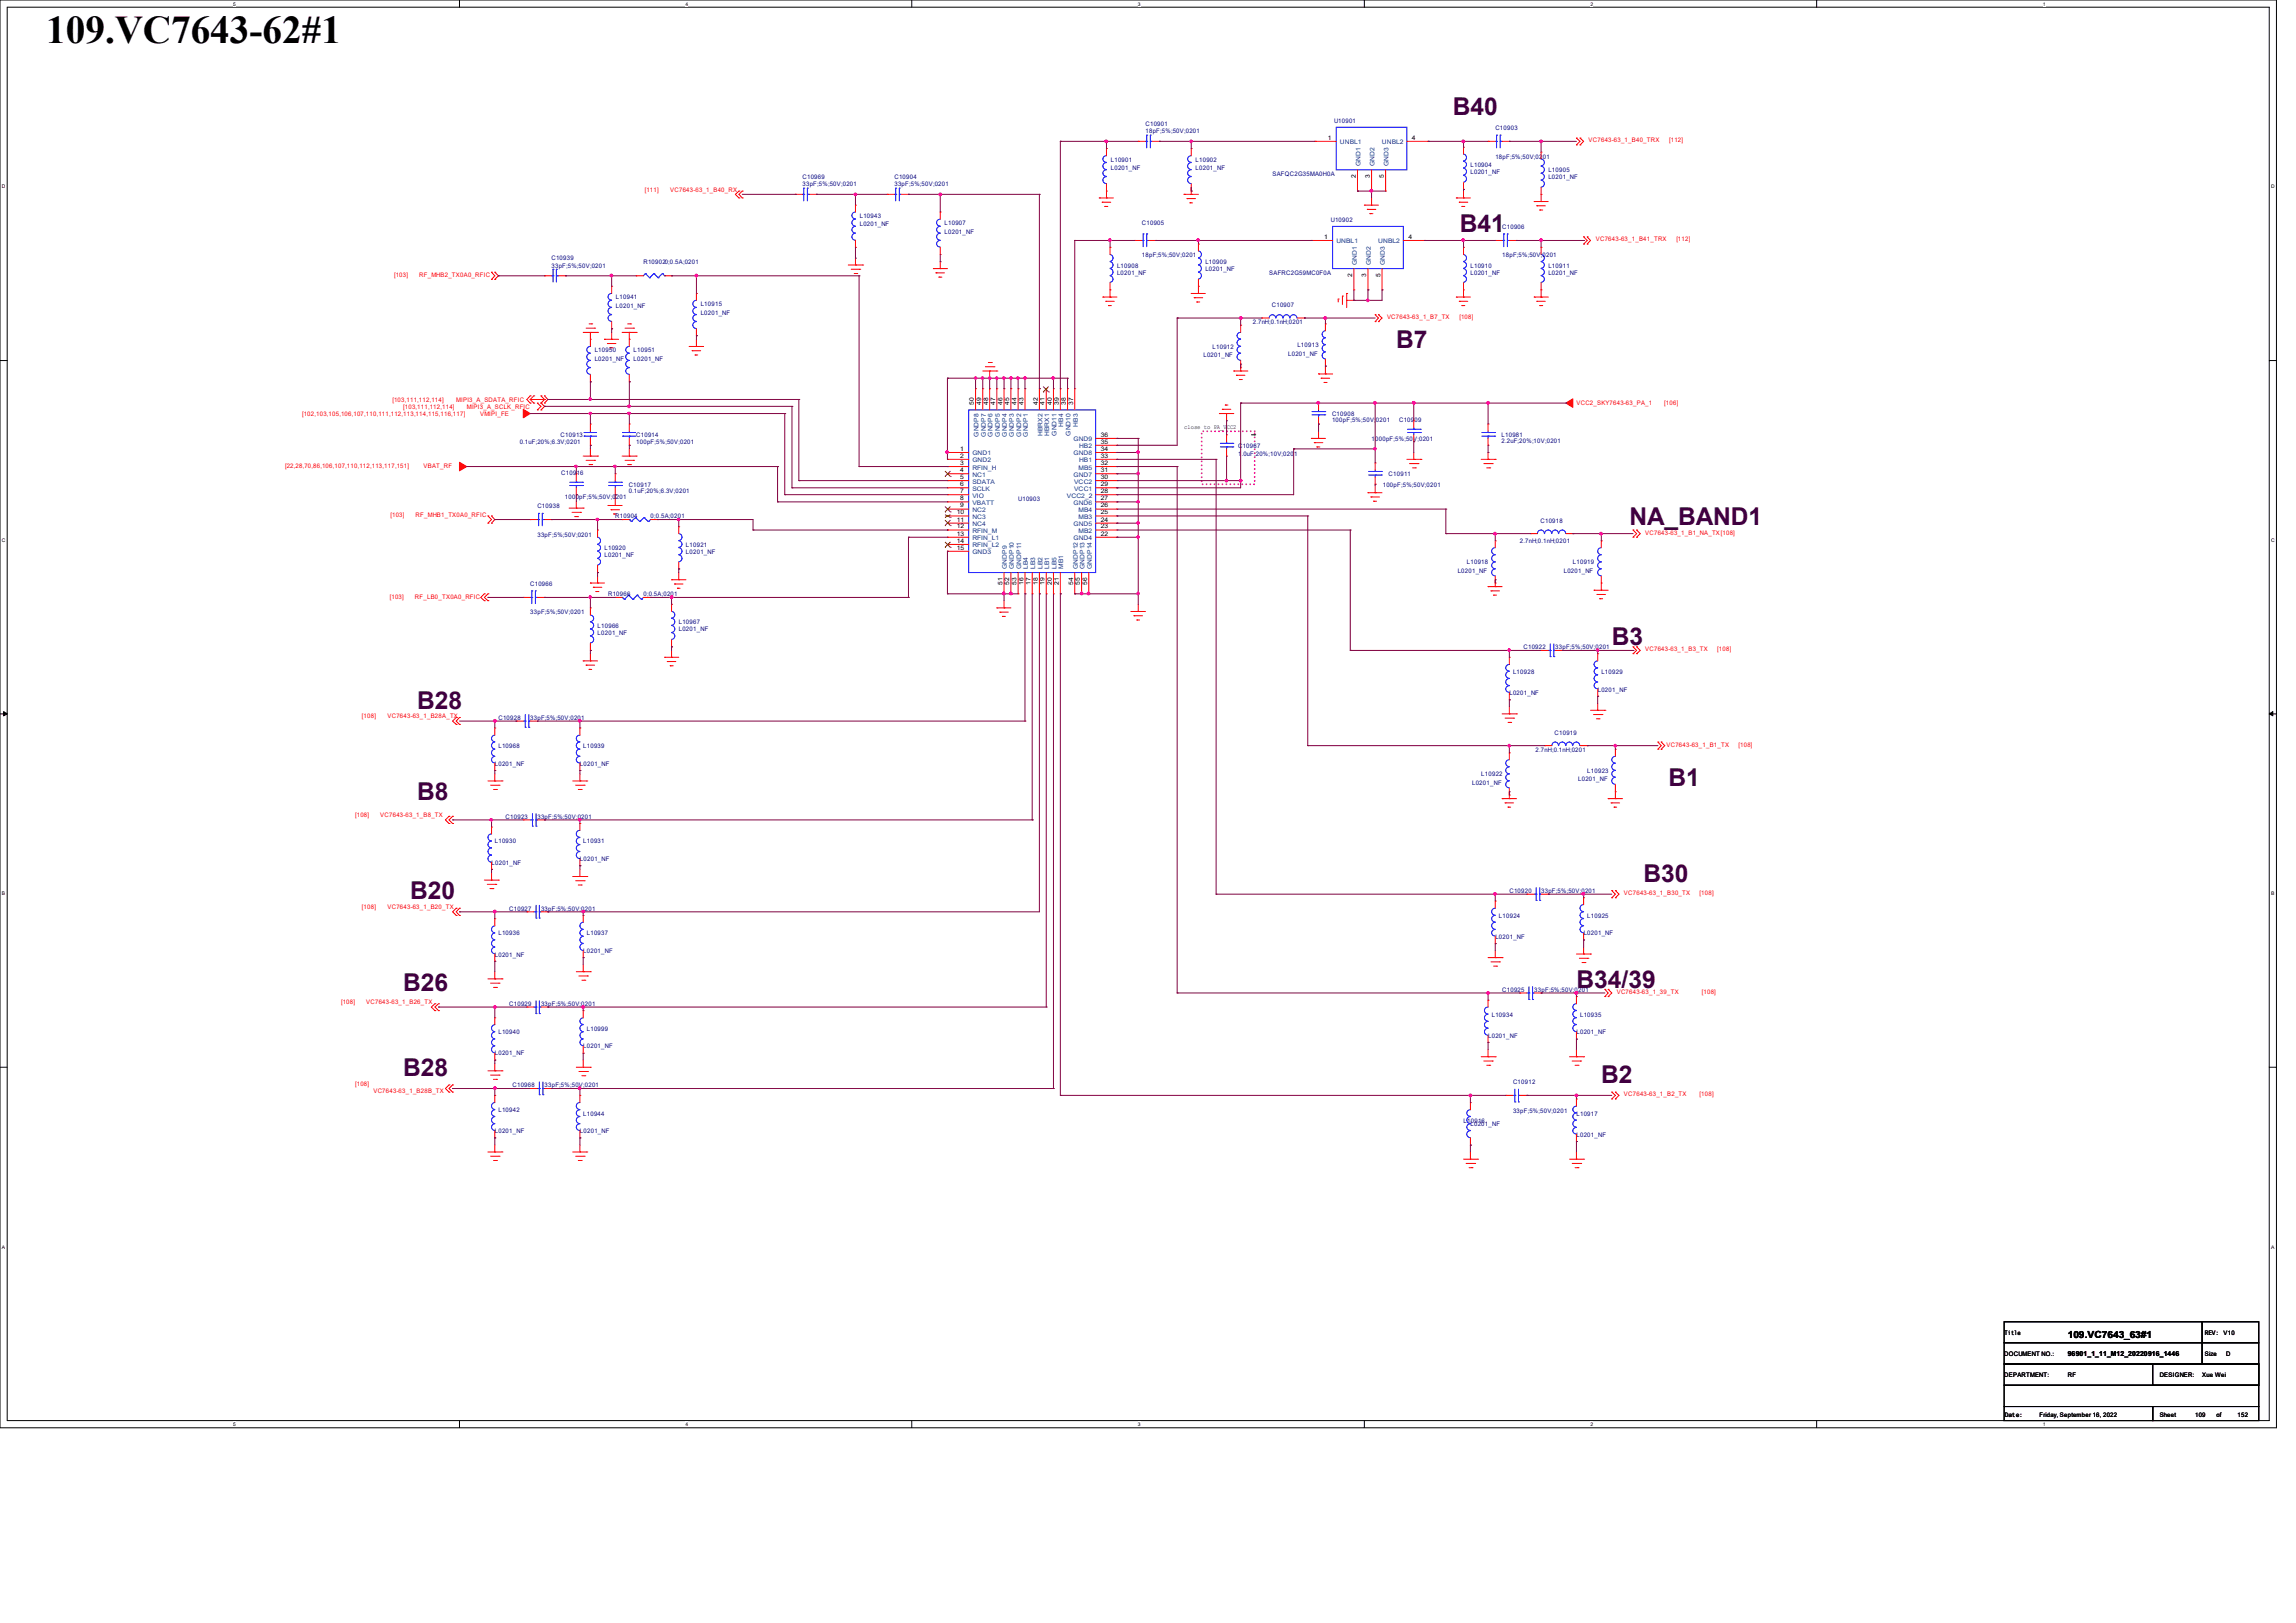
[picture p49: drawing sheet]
<svg xmlns="http://www.w3.org/2000/svg" width="297mm" height="210mm" viewBox="0 0 297 210" stroke-linecap="round" stroke-linejoin="round" font-family="sans-serif">
<defs><g id="words">
<text font-size="5.1" x="6" y="5.5">109.VC7643-62#1</text>
<g font-size="3.2" fill="#400040">
<text x="187.9" y="14.9">B40</text>
<text x="188.8" y="30">B41</text>
<text x="180.6" y="45">B7</text>
<text x="210.8" y="67.9">NA_BAND1</text>
<text x="208.5" y="83.4">B3</text>
<text x="54" y="91.7">B28</text>
<text x="215.8" y="101.7">B1</text>
<text x="54" y="103.5">B8</text>
<text x="53" y="116.4">B20</text>
<text x="212.6" y="114.1">B30</text>
<text x="52.2" y="128.3">B26</text>
<text x="203.9" y="127.8">B34/39</text>
<text x="52.2" y="139.2">B28</text>
<text x="207.1" y="140.1">B2</text>
</g>
<text font-size="1.3" x="267.5" y="173.1">109.VC7643_63#1</text>
<text font-size=".9" x="267.5" y="175.5">96901_1_11_M12_20220916_1446</text>
<g font-size=".8" fill="#000080">
<text x="148.2" y="16.3">C10901</text>
<text x="148.2" y="17.2">18pF;5%;50V;0201</text>
<text x="172.6" y="16">U10901</text>
<text x="193.4" y="16.8">C10903</text>
<text x="103.8" y="23.2">C10969</text>
<text x="115.7" y="23.2">C10904</text>
<text x="143.7" y="20.9">L10901</text>
<text x="143.7" y="22">L0201_NF</text>
<text x="154.7" y="20.9">L10902</text>
<text x="154.7" y="22">L0201_NF</text>
<text x="164.6" y="22.7">SAFQC2G35MA0H0A</text>
<text x="190.2" y="21.6">L10904</text>
<text x="190.2" y="22.5">L0201_NF</text>
<text x="193.4" y="20.5">18pF;5%;50V;0201</text>
<text x="200.3" y="22.3">L10905</text>
<text x="200.3" y="23.2">L0201_NF</text>
<text x="103.8" y="24.1">33pF;5%;50V;0201</text>
<text x="111.2" y="28.2">L10943</text>
<text x="111.2" y="29.3">L0201_NF</text>
<text x="115.7" y="24.1">33pF;5%;50V;0201</text>
<text x="122.2" y="29.1">L10907</text>
<text x="147.7" y="29.1">C10905</text>
<text x="172.1" y="28.7">U10902</text>
<text x="194.3" y="29.6">C10906</text>
<text x="71.3" y="33.7">C10939</text>
<text x="71.3" y="34.6">33pF;5%;50V;0201</text>
<text x="83.2" y="34.2">R109020;0.5A;0201</text>
<text x="122.2" y="30.2">L0201_NF</text>
<text x="144.5" y="34.6">L10908</text>
<text x="144.5" y="35.5">L0201_NF</text>
<text x="147.7" y="33.3">18pF;5%;50V;0201</text>
<text x="155.9" y="34.2">L10909</text>
<text x="155.9" y="35.1">L0201_NF</text>
<text x="164.2" y="35.5">SAFRC2G59MC0F0A</text>
<text x="190.2" y="34.6">L10910</text>
<text x="190.2" y="35.5">L0201_NF</text>
<text x="194.3" y="33.3">18pF;5%;50V;0201</text>
<text x="200.3" y="34.6">L10911</text>
<text x="200.3" y="35.5">L0201_NF</text>
<text x="79.7" y="38.7">L10941</text>
<text x="79.7" y="39.8">L0201_NF</text>
<text x="90.6" y="39.6">L10915</text>
<text x="90.6" y="40.7">L0201_NF</text>
<text x="162.1" y="41.9">2.7nH;0.1nH;0201</text>
<text x="164.5" y="39.8">C10907</text>
<text x="76.9" y="45.6">L10950</text>
<text x="76.9" y="46.7">L0201_NF</text>
<text x="82" y="45.6">L10951</text>
<text x="82" y="46.7">L0201_NF</text>
<text x="155.7" y="46.2">L0201_NF</text>
<text x="156.9" y="45.1">L10912</text>
<text x="166.6" y="46.1">L0201_NF</text>
<text x="167.8" y="45">L10913</text>
<text x="172.3" y="53.8">C10908</text>
<text x="67.2" y="57.5">0.1uF;20%;6.3V;0201</text>
<text x="72.5" y="56.6">C10913</text>
<text x="82.3" y="56.6">C10914</text>
<text x="82.3" y="57.5">100pF;5%;50V;0201</text>
<text x="160.2" y="57.9">C10967</text>
<text x="160.2" y="59">1.0uF;20%;10V;0201</text>
<text x="172.3" y="54.7">100pF;5%;50V;0201</text>
<text x="177.4" y="57">1000pF;5%;50V;0201</text>
<text x="181" y="54.7">C10909</text>
<text x="194.2" y="56.6">L10981</text>
<text x="194.2" y="57.4">2.2uF;20%;10V;0201</text>
<text x="69.5" y="65.7">C10938</text>
<text x="72.6" y="61.5">C10916</text>
<text x="73.1" y="64.5">1000pF;5%;50V;0201</text>
<text x="81.3" y="62.9">C10917</text>
<text x="81.3" y="63.8">0.1uF;20%;6.3V;0201</text>
<text x="131.7" y="64.8">U10903</text>
<text x="178.9" y="63">100pF;5%;50V;0201</text>
<text x="179.6" y="61.6">C10911</text>
<text x="69.5" y="69.5">33pF;5%;50V;0201</text>
<text x="78.2" y="71.2">L10920</text>
<text x="79.6" y="67.1">R10904</text>
<text x="84.2" y="67.1">0;0.5A;0201</text>
<text x="88.7" y="70.7">L10921</text>
<text x="88.7" y="71.6">L0201_NF</text>
<text x="196.6" y="70.3">2.7nH;0.1nH;0201</text>
<text x="199.3" y="67.6">C10918</text>
<text x="68.6" y="75.8">C10966</text>
<text x="78.2" y="72.1">L0201_NF</text>
<text x="78.7" y="77.1">R10966</text>
<text x="83.2" y="77.1">0;0.5A;0201</text>
<text x="188.6" y="74.1">L0201_NF</text>
<text x="189.7" y="73">L10918</text>
<text x="202.3" y="74.1">L0201_NF</text>
<text x="203.5" y="73">L10919</text>
<text x="68.6" y="79.5">33pF;5%;50V;0201</text>
<text x="77.3" y="81.2">L10966</text>
<text x="77.3" y="82.2">L0201_NF</text>
<text x="87.8" y="80.8">L10967</text>
<text x="87.8" y="81.7">L0201_NF</text>
<text x="197.1" y="84">C10922</text>
<text x="201.2" y="84">33pF;5%;50V;0201</text>
<text x="195.3" y="89.9">L0201_NF</text>
<text x="195.7" y="87.2">L10928</text>
<text x="206.7" y="89.5">L0201_NF</text>
<text x="207.1" y="87.2">L10929</text>
<text x="64.5" y="93.1">C10928</text>
<text x="68.6" y="93.1">33pF;5%;50V;0201</text>
<text x="201.1" y="95">C10919</text>
<text x="64" y="99.1">L0201_NF</text>
<text x="64.5" y="96.8">L10968</text>
<text x="75" y="99.1">L0201_NF</text>
<text x="75.4" y="96.8">L10939</text>
<text x="190.4" y="101.6">L0201_NF</text>
<text x="191.6" y="100.5">L10922</text>
<text x="198.6" y="97.2">2.7nH;0.1nH;0201</text>
<text x="204.1" y="101.1">L0201_NF</text>
<text x="205.3" y="100">L10923</text>
<text x="65.4" y="105.9">C10923</text>
<text x="69.5" y="105.9">33pF;5%;50V;0201</text>
<text x="63.6" y="111.9">L0201_NF</text>
<text x="64" y="109.1">L10930</text>
<text x="75" y="111.4">L0201_NF</text>
<text x="75.4" y="109.1">L10931</text>
<text x="65.9" y="117.8">C10927</text>
<text x="70" y="117.8">33pF;5%;50V;0201</text>
<text x="193.9" y="118.7">L10924</text>
<text x="195.3" y="115.5">C10920</text>
<text x="199.4" y="115.5">33pF;5%;50V;0201</text>
<text x="205.3" y="118.7">L10925</text>
<text x="64" y="123.8">L0201_NF</text>
<text x="64.5" y="121">L10936</text>
<text x="75.4" y="123.3">L0201_NF</text>
<text x="75.9" y="121">L10937</text>
<text x="193.4" y="121.5">L0201_NF</text>
<text x="204.9" y="121">L0201_NF</text>
<text x="65.9" y="130.2">C10929</text>
<text x="70" y="130.2">33pF;5%;50V;0201</text>
<text x="193" y="131.5">L10934</text>
<text x="194.3" y="128.4">C10925</text>
<text x="198.5" y="128.4">33pF;5%;50V;0201</text>
<text x="204.4" y="131.5">L10935</text>
<text x="64" y="136.6">L0201_NF</text>
<text x="64.5" y="133.8">L10940</text>
<text x="75.4" y="135.6">L0201_NF</text>
<text x="75.9" y="133.4">L10999</text>
<text x="192.5" y="134.3">L0201_NF</text>
<text x="203.9" y="133.8">L0201_NF</text>
<text x="64.5" y="143.9">L10942</text>
<text x="66.3" y="140.7">C10968</text>
<text x="70.4" y="140.7">33pF;5%;50V;0201</text>
<text x="195.7" y="140.2">C10912</text>
<text x="195.7" y="144">33pF;5%;50V;0201</text>
<text x="64" y="146.6">L0201_NF</text>
<text x="75" y="146.6">L0201_NF</text>
<text x="75.4" y="144.4">L10944</text>
<text x="189.3" y="145.2">L10916</text>
<text x="190.2" y="145.7">L0201_NF</text>
<text x="203.9" y="144.4">L10917</text>
<text x="203.9" y="147.1">L0201_NF</text>
</g>
<g font-size=".8">
<text x="171.8" y="18.1">1</text>
<text x="175.4" y="23.1" transform="rotate(-90 175.4 23.1)">2</text>
<text x="177.2" y="23.1" transform="rotate(-90 177.2 23.1)">3</text>
<text x="179" y="23.1" transform="rotate(-90 179 23.1)">5</text>
<text x="182.6" y="18.1">4</text>
<text x="171.3" y="30.9">1</text>
<text x="174.9" y="35.8" transform="rotate(-90 174.9 35.8)">2</text>
<text x="176.7" y="35.8" transform="rotate(-90 176.7 35.8)">3</text>
<text x="178.6" y="35.8" transform="rotate(-90 178.6 35.8)">5</text>
<text x="182.2" y="30.9">4</text>
<text x="126" y="52.4" transform="rotate(-90 126 52.4)">50</text>
<text x="126.9" y="52.4" transform="rotate(-90 126.9 52.4)">49</text>
<text x="127.8" y="52.4" transform="rotate(-90 127.8 52.4)">48</text>
<text x="128.7" y="52.4" transform="rotate(-90 128.7 52.4)">47</text>
<text x="129.7" y="52.4" transform="rotate(-90 129.7 52.4)">46</text>
<text x="130.6" y="52.4" transform="rotate(-90 130.6 52.4)">45</text>
<text x="131.5" y="52.4" transform="rotate(-90 131.5 52.4)">44</text>
<text x="132.4" y="52.4" transform="rotate(-90 132.4 52.4)">43</text>
<text x="134.2" y="52.4" transform="rotate(-90 134.2 52.4)">42</text>
<text x="135.1" y="52.4" transform="rotate(-90 135.1 52.4)">41</text>
<text x="136.1" y="52.4" transform="rotate(-90 136.1 52.4)">40</text>
<text x="136.9" y="52.4" transform="rotate(-90 136.9 52.4)">39</text>
<text x="137.9" y="52.4" transform="rotate(-90 137.9 52.4)">38</text>
<text x="138.8" y="52.4" transform="rotate(-90 138.8 52.4)">37</text>
<text x="124.2" y="58.3">1</text>
<text x="124.2" y="59.2">2</text>
<text x="142.4" y="59.2">33</text>
<text x="142.4" y="58.3">34</text>
<text x="142.4" y="57.4">35</text>
<text x="142.4" y="56.5">36</text>
<text x="153.2" y="55.5">close to PA_VCC2</text>
<text x="124.2" y="60.2">3</text>
<text x="124.2" y="61.1">4</text>
<text x="124.2" y="62">5</text>
<text x="124.2" y="62.9">6</text>
<text x="124.2" y="63.8">7</text>
<text x="124.2" y="64.7">8</text>
<text x="124.2" y="65.7">9</text>
<text x="142.4" y="65.7">26</text>
<text x="142.4" y="64.7">27</text>
<text x="142.4" y="63.8">28</text>
<text x="142.4" y="62.9">29</text>
<text x="142.4" y="62">30</text>
<text x="142.4" y="61.1">31</text>
<text x="142.4" y="60.2">32</text>
<text x="123.8" y="66.5">10</text>
<text x="123.8" y="67.5">11</text>
<text x="123.8" y="68.4">12</text>
<text x="123.8" y="69.3">13</text>
<text x="123.8" y="70.2">14</text>
<text x="123.8" y="71.1">15</text>
<text x="142.4" y="69.3">22</text>
<text x="142.4" y="68.4">23</text>
<text x="142.4" y="67.5">24</text>
<text x="142.4" y="66.5">25</text>
<text x="129.7" y="75.6" transform="rotate(-90 129.7 75.6)">51</text>
<text x="130.6" y="75.6" transform="rotate(-90 130.6 75.6)">52</text>
<text x="131.5" y="75.6" transform="rotate(-90 131.5 75.6)">53</text>
<text x="132.4" y="75.6" transform="rotate(-90 132.4 75.6)">16</text>
<text x="133.3" y="75.6" transform="rotate(-90 133.3 75.6)">17</text>
<text x="134.2" y="75.6" transform="rotate(-90 134.2 75.6)">18</text>
<text x="135.1" y="75.6" transform="rotate(-90 135.1 75.6)">19</text>
<text x="136.1" y="75.6" transform="rotate(-90 136.1 75.6)">20</text>
<text x="136.9" y="75.6" transform="rotate(-90 136.9 75.6)">21</text>
<text x="138.8" y="75.6" transform="rotate(-90 138.8 75.6)">54</text>
<text x="139.7" y="75.6" transform="rotate(-90 139.7 75.6)">55</text>
<text x="140.6" y="75.6" transform="rotate(-90 140.6 75.6)">56</text>
<text x="259.3" y="172.7">Title</text>
<text x="285.2" y="172.7">REV: V10</text>
<text x="259.3" y="175.4">DOCUMENT NO.:</text>
<text x="259.3" y="178.2">DEPARTMENT:</text>
<text x="267.5" y="178.2">RF</text>
<text x="279.4" y="178.2">DESIGNER:</text>
<text x="284.9" y="178.2">Xue Wei</text>
<text x="285.2" y="175.4">Size</text>
<text x="288" y="175.4">D</text>
<text x="259.3" y="183.3">Date:</text>
<text x="263.8" y="183.3">Friday, September 16, 2022</text>
<text x="279.4" y="183.3">Sheet</text>
<text x="283.9" y="183.3">109</text>
<text x="286.7" y="183.3">of</text>
<text x="289.5" y="183.3">152</text>
</g>
<g font-size=".8" fill="#004080">
<text x="173.3" y="18.7">UNBL1</text>
<text x="176" y="21.5" transform="rotate(-90 176 21.5)">GND1</text>
<text x="177.8" y="21.5" transform="rotate(-90 177.8 21.5)">GND2</text>
<text x="178.8" y="18.7">UNBL2</text>
<text x="179.6" y="21.5" transform="rotate(-90 179.6 21.5)">GND3</text>
<text x="172.9" y="31.5">UNBL1</text>
<text x="175.5" y="34.3" transform="rotate(-90 175.5 34.3)">GND1</text>
<text x="177.3" y="34.3" transform="rotate(-90 177.3 34.3)">GND2</text>
<text x="178.3" y="31.5">UNBL2</text>
<text x="179.2" y="34.3" transform="rotate(-90 179.2 34.3)">GND3</text>
<text x="125.8" y="58.9">GND1</text>
<text x="125.8" y="59.8">GND2</text>
<text x="126.6" y="56.5" transform="rotate(-90 126.6 56.5)">GNDP8</text>
<text x="127.5" y="56.5" transform="rotate(-90 127.5 56.5)">GNDP7</text>
<text x="128.4" y="56.5" transform="rotate(-90 128.4 56.5)">GNDP6</text>
<text x="129.3" y="56.5" transform="rotate(-90 129.3 56.5)">GNDP5</text>
<text x="130.3" y="56.5" transform="rotate(-90 130.3 56.5)">GNDP4</text>
<text x="131.1" y="56.5" transform="rotate(-90 131.1 56.5)">GNDP3</text>
<text x="132.1" y="56.5" transform="rotate(-90 132.1 56.5)">GNDP2</text>
<text x="133" y="56.5" transform="rotate(-90 133 56.5)">GNDP1</text>
<text x="134.8" y="56.4" transform="rotate(-90 134.8 56.4)">HBRX2</text>
<text x="135.7" y="56.4" transform="rotate(-90 135.7 56.4)">HBRX1</text>
<text x="136.7" y="56.4" transform="rotate(-90 136.7 56.4)">GND11</text>
<text x="137.5" y="55.2" transform="rotate(-90 137.5 55.2)">HB4</text>
<text x="138.5" y="56.4" transform="rotate(-90 138.5 56.4)">GND10</text>
<text x="138.9" y="58.9">GND8</text>
<text x="138.9" y="57.1">GND9</text>
<text x="139.4" y="55.2" transform="rotate(-90 139.4 55.2)">HB3</text>
<text x="139.6" y="59.8">HB1</text>
<text x="139.6" y="58">HB2</text>
<text x="125.8" y="60.7">RFIN_H</text>
<text x="125.8" y="61.7">NC1</text>
<text x="125.8" y="62.6">SDATA</text>
<text x="125.8" y="63.5">SCLK</text>
<text x="125.8" y="64.4">VIO</text>
<text x="125.8" y="65.3">VBATT</text>
<text x="138" y="64.4">VCC2_2</text>
<text x="138.9" y="65.3">GND6</text>
<text x="138.9" y="61.7">GND7</text>
<text x="139" y="63.5">VCC1</text>
<text x="139" y="62.6">VCC2</text>
<text x="139.5" y="60.7">MB5</text>
<text x="125.8" y="67.1">NC3</text>
<text x="125.8" y="68.1">NC4</text>
<text x="125.8" y="69">RFIN_M</text>
<text x="125.8" y="69.9">RFIN_L1</text>
<text x="125.8" y="70.8">RFIN_L2</text>
<text x="125.8" y="71.7">GND3</text>
<text x="125.8" y="66.3">NC2</text>
<text x="138.9" y="69.9">GND4</text>
<text x="138.9" y="68.1">GND5</text>
<text x="139.5" y="69">MB2</text>
<text x="139.5" y="67.1">MB3</text>
<text x="139.5" y="66.3">MB4</text>
<text x="130.3" y="73.6" transform="rotate(-90 130.3 73.6)">GNDP9</text>
<text x="131.1" y="73.6" transform="rotate(-90 131.1 73.6)">GNDP10</text>
<text x="132.1" y="73.6" transform="rotate(-90 132.1 73.6)">GNDP11</text>
<text x="133" y="73.6" transform="rotate(-90 133 73.6)">LB4</text>
<text x="133.9" y="73.6" transform="rotate(-90 133.9 73.6)">LB3</text>
<text x="134.8" y="73.6" transform="rotate(-90 134.8 73.6)">LB2</text>
<text x="135.7" y="73.6" transform="rotate(-90 135.7 73.6)">LB1</text>
<text x="136.7" y="73.6" transform="rotate(-90 136.7 73.6)">LB5</text>
<text x="137.5" y="73.6" transform="rotate(-90 137.5 73.6)">MB1</text>
<text x="139.4" y="73.6" transform="rotate(-90 139.4 73.6)">GNDP12</text>
<text x="140.3" y="73.6" transform="rotate(-90 140.3 73.6)">GNDP13</text>
<text x="141.2" y="73.6" transform="rotate(-90 141.2 73.6)">GNDP14</text>
</g>
<g font-size=".8" fill="#f00">
<text x="205.5" y="18.4">VC7643-63_1_B40_TRX</text>
<text x="215.9" y="18.4">[112]</text>
<text x="83.4" y="24.8">[111]</text>
<text x="86.7" y="24.8">VC7643-63_1_B40_RX</text>
<text x="51" y="35.8">[103]</text>
<text x="54.2" y="35.8">RF_MHB2_TX0A0_RFIC</text>
<text x="206.4" y="31.2">VC7643-63_1_B41_TRX</text>
<text x="216.8" y="31.2">[112]</text>
<text x="179.4" y="41.3">VC7643-63_1_B7_TX</text>
<text x="188.8" y="41.3">[108]</text>
<text x="39.1" y="53.9">[102,103,105,106,107,110,111,112,113,114,115,116,117]</text>
<text x="50.8" y="52">[103,111,112,114]</text>
<text x="52.2" y="52.9">[103,111,112,114]</text>
<text x="59" y="52">MIPI3_A_SDATA_RFIC</text>
<text x="60.4" y="52.9">MIPI3_A_SCLK_RFIC</text>
<text x="62.1" y="53.9">VMIPI_FE</text>
<text x="203.9" y="52.5">VCC2_SKY7643-63_PA_1</text>
<text x="215.3" y="52.5">[106]</text>
<text x="36.9" y="60.5">[22,28,70,86,106,107,110,112,113,117,151]</text>
<text x="54.8" y="60.5">VBAT_RF</text>
<text x="50.5" y="66.9">[103]</text>
<text x="53.8" y="66.9">RF_MHB1_TX0A0_RFIC</text>
<text x="212.8" y="69.2">VC7643-63_1_B1_NA_TX[108]</text>
<text x="50.4" y="77.5">[103]</text>
<text x="53.7" y="77.5">RF_LB0_TX0A0_RFIC</text>
<text x="212.8" y="84.2">VC7643-63_1_B3_TX</text>
<text x="222.1" y="84.2">[108]</text>
<text x="46.8" y="93">[108]</text>
<text x="50.1" y="93">VC7643-63_1_B28A_TX</text>
<text x="215.6" y="96.7">VC7643-63_1_B1_TX</text>
<text x="224.9" y="96.7">[108]</text>
<text x="45.9" y="105.7">[108]</text>
<text x="49.2" y="105.7">VC7643-63_1_B8_TX</text>
<text x="46.8" y="117.6">[108]</text>
<text x="50.1" y="117.6">VC7643-63_1_B20_TX</text>
<text x="210.1" y="115.8">VC7643-63_1_B30_TX</text>
<text x="219.9" y="115.8">[108]</text>
<text x="44.1" y="130">[108]</text>
<text x="47.4" y="130">VC7643-63_1_B26_TX</text>
<text x="209.1" y="128.6">VC7643-63_1_39_TX</text>
<text x="220.1" y="128.6">[108]</text>
<text x="45.9" y="140.5">[108]</text>
<text x="48.3" y="141.4">VC7643-63_1_B28B_TX</text>
<text x="210.1" y="141.9">VC7643-63_1_B2_TX</text>
<text x="219.9" y="141.9">[108]</text>
</g>
<g font-size=".6">
<text x="30.2" y=".7">5</text>
<text x="88.7" y=".7">4</text>
<text x="147.2" y=".7">3</text>
<text x="205.7" y=".7">2</text>
<text x="264.2" y=".7">1</text>
<text x=".3" y="24.4">D</text>
<text x="293.8" y="24.4">D</text>
<text x=".3" y="70.1">C</text>
<text x="293.8" y="70.1">C</text>
<text x=".3" y="115.8">B</text>
<text x="293.8" y="115.8">B</text>
<text x=".3" y="161.5">A</text>
<text x="293.8" y="161.5">A</text>
<text x="30.2" y="184.5">5</text>
<text x="88.7" y="184.5">4</text>
<text x="147.2" y="184.5">3</text>
<text x="205.7" y="184.5">2</text>
<text x="264.2" y="184.5">1</text>
</g>
</g></defs>
<path d="M0 0h294.5v184.7h-294.5zM.9 .9h292.6v182.9h-292.6z" fill="none" stroke="#000" stroke-width=".13"/>
<g fill="#fff">
<path d="M30.2 .1h.3v.7h-.3z"/>
<path d="M30.2 183.9h.3v.8h-.3z"/>
</g>
<path d="M59.4 0v.9M59.4 183.8v.9" fill="none" stroke="#000" stroke-width=".13"/>
<g fill="#fff">
<path d="M88.7 .1h.3v.7h-.3z"/>
<path d="M88.7 183.9h.3v.8h-.3z"/>
</g>
<path d="M117.9 0v.9M117.9 183.8v.9" fill="none" stroke="#000" stroke-width=".13"/>
<g fill="#fff">
<path d="M147.2 .1h.3v.7h-.3z"/>
<path d="M147.2 183.9h.3v.8h-.3z"/>
</g>
<path d="M176.5 0v.9M176.5 183.8v.9" fill="none" stroke="#000" stroke-width=".13"/>
<g fill="#fff">
<path d="M205.7 .1h.4v.7h-.4z"/>
<path d="M205.7 183.9h.4v.8h-.4z"/>
</g>
<path d="M235 0v.9M235 183.8v.9" fill="none" stroke="#000" stroke-width=".13"/>
<g fill="#fff">
<path d="M264.2 .1h.4v.7h-.4z"/>
<path d="M264.2 183.9h.4v.8h-.4z"/>
<path d="M.3 23.8h.4v.7h-.4z"/>
<path d="M293.8 23.8h.5v.7h-.5z"/>
<path d="M.3 69.5h.4v.7h-.4z"/>
<path d="M293.8 69.5h.5v.7h-.5z"/>
</g>
<path d="M0 46.7h.9M293.5 46.7h1" fill="none" stroke="#000" stroke-width=".13"/>
<g fill="#fff">
<path d="M.3 115.2h.4v.8h-.4z"/>
<path d="M293.8 115.2h.4v.8h-.4z"/>
</g>
<path d="M0 92.4h.9M293.5 92.4h1" fill="none" stroke="#000" stroke-width=".13"/>
<path d="M.5 92.1l.4 .3-.4 .2zM293.5 92.4l.5-.3v.5z" fill="#000" stroke="#000" stroke-width=".13"/>
<g fill="#fff">
<path d="M.3 161h.3v.7h-.3z"/>
<path d="M293.8 161h.4v.7h-.4z"/>
</g>
<g fill="none" stroke="#000" stroke-width=".13">
<path d="M161.9 56.3h.4M162.3 56.3h.1M0 138.1h.9M293.5 138.1h1M259.2 171h25.7v2.7h-25.7zM259.2 173.7h25.7v2.8h-25.7zM259.2 179.2h33v2.8h-33zM259.2 176.5h33v2.7h-33zM278.5 176.5h13.7v2.7h-13.7zM284.9 171h7.3v2.7h-7.3zM284.9 173.7h7.3v2.8h-7.3zM259.2 182h19.3v1.8h-19.3z"/>
<path d="M278.5 182h13.7v1.8h-13.7z"/>
</g>
<path d="M155.4 55.8h6.9v6.9h-6.9z" fill="none" stroke="#f0f" stroke-width=".25" stroke-dasharray="0 .5"/>
<g fill="none" stroke="#f00" stroke-width=".13">
<path d="M143.1 19.2h.1M143.1 19.2v1M147.2 18.3h.1M147.2 18.3h1M149.1 18.3h.9M150 18.3h.1M154.1 19.2h.1M154.1 19.2v1M170.1 18.3h.1M170.1 18.3h2.7M182 18.3h2.7M184.7 18.3h.1"/>
<path d="M189.3 19h.1M189.3 19v.9M192.5 18.3h.1M192.5 18.3h.9M194.3 18.3h.9M195.2 18.3h.1M199.3 19.7h.1M199.3 19.7v.9M203.9 18.8h.1M203.9 17.9h.1M203.9 17.9l.5 .4-.5 .5M204.4 18.8h.1"/>
<path d="M204.4 17.9h.1M204.4 17.9l.5 .4-.5 .5M63.6 35.2h.1M63.6 36.2h.1M63.6 35.2l.4 .5-.4 .5M64 36.2h.1M64 35.2h.1M64 35.2l.5 .5-.5 .5M70.4 35.7h.1M70.4 35.7h.9M72.3 35.7h.9M73.2 35.7h.1"/>
<path d="M79.1 37h.1M79.1 37v1M82.3 35.7h.1M82.3 35.7h.9M86 35.7h.9M86.9 35.7h.1M90.1 38h.1M90.1 38v.9M95.6 24.7h.1M95.6 25.6h.1M95.6 24.7l-.5 .4 .5 .5M96 24.7h.1"/>
<path d="M96 25.6h.1M96 24.7l-.4 .4 .4 .5M102.9 25.1h.1M102.9 25.1h.9M104.7 25.1h.9M105.6 25.1h.1M109.7 34.3h1.9M110.1 34.8h1.1M110.5 35.4h.3M110.7 34.3h.1M110.7 26.5h.1M110.7 32h.1"/>
<path d="M110.7 26.5v.9M110.7 31.1v.9M110.7 33.4v.9M110.8 35.4h.1M111.2 34.8h.1M111.6 34.3h.1M114.8 25.1h.1M114.8 25.1h.9M116.6 25.1h.9M117.5 25.1h.1M120.7 34.8h.1M120.7 34.8h1.9"/>
<path d="M121.1 35.3h.1M121.1 35.3h1.1M121.5 35.9h.1M121.5 35.9h.3M121.6 34.8h.1M121.6 27.4h.1M121.6 32.9h.1M121.6 27.4v1M121.6 32v.9M121.6 33.9v.9M142.2 25.6h.1M142.2 25.6h1.8"/>
<path d="M142.6 26.2h.1M142.6 26.2h1.1M142.7 38.4h.1M142.7 38.4h1.8M142.9 26.7h.1M142.9 26.7h.4M143 39h.1M143 39h1.1M143.1 25.6h.1M143.1 24.7h.1M143.1 23.8v1.8M143.4 39.5h.1"/>
<path d="M143.4 39.5h.4M143.6 38.4h.1M143.6 32h.1M143.6 37.5h.1M143.6 32v.9M143.6 36.6v1.8M146.8 31.1h.1M146.8 31.1h.9M148.6 31.1h.9M149.5 31.1h.1M153.2 25.1h.1M153.2 25.1h1.8"/>
<path d="M153.5 25.7h.1M153.5 25.7h1.1M153.9 26.2h.1M153.9 26.2h.4M154.1 25.1h.1M154.1 38h.1M154.1 24.7h.1M154.1 23.8v1.3M154.1 38h1.8M154.5 38.5h.1M154.5 38.5h1.1M154.8 39.1h.1"/>
<path d="M154.8 39.1h.4M155 38h.1M155 31.6h.1M155 37h.1M155 31.6v.9M155 36.2v1.8M169.6 31.1h.1M169.6 31.1h2.8M173.1 38.7h.1M173.1 38.7v.4M173.7 38.3h.1M173.7 38.3v1.1"/>
<path d="M174.2 38.9h.1M174.2 38h.1M174.2 38.9h.9M174.2 38v1.8M175.1 37.5h.1M175.1 34.8v2.7M175.6 24.7h.1M175.6 22v2.7M176.5 26.5h.1M176.5 26.5h1.8M176.9 27.1h.1M176.9 27.1h1.1"/>
<path d="M177 37.5h.1M177 34.8v2.7M177.2 27.6h.1M177.2 27.6h.4M177.4 26.5h.1M177.4 24.7h.1M177.4 22v2.7M177.4 25.6v.9M178.8 37.5h.1M178.8 34.8v2.7M179.2 24.7h.1M179.2 22v2.7"/>
<path d="M181.5 31.1h2.8M184.3 31.1h.1M188.4 25.6h.1M188.4 38.4h.1M188.4 25.6h1.8M188.4 38.4h1.8M188.8 26.2h.1M188.8 39h.1M188.8 26.2h1.1M188.8 39h1.1M189.1 26.7h.1M189.1 39.5h.1"/>
<path d="M189.1 26.7h.4M189.1 39.5h.4M189.3 25.6h.1M189.3 38.4h.1M189.3 32h.1M189.3 37.5h.1M189.3 24.5h.1M189.3 23.6v.9M189.3 24.7v.9M189.3 32v.9M189.3 36.6v1.8M193.4 31.1h.1"/>
<path d="M193.4 31.1h.9M195.2 31.1h1M196.2 31.1h.1M198.5 26.1h.1M198.5 38.4h.1M198.5 26.1h1.8M198.5 38.4h1.8M198.8 26.6h.1M198.8 39h.1M198.8 26.6h1.1M198.8 39h1.1M199.2 27.2h.1"/>
<path d="M199.2 39.5h.1M199.2 27.2h.4M199.2 39.5h.4M199.3 26.1h.1M199.3 38.4h.1M199.3 32h.1M199.3 37.5h.1M199.3 25.1h.1M199.3 24.3v1.8M199.3 32v.9M199.3 36.6v1.8M204.9 31.6h.1"/>
<path d="M204.9 30.6h.1M204.9 30.6l.4 .5-.4 .5M205.3 31.6h.1M205.3 30.6h.1M205.3 30.6l.4 .5-.4 .5M68.6 51.2h.1M68.6 52.2h.1M68.6 51.2l-.4 .5 .4 .5M68.6 51.7l.4 .5M68.6 51.7h1.8M69 51.2h.1M69 52.2h.1"/>
<path d="M69 51.2l-.4 .5M69.5 52.2h.1M69.5 53h.1M69.5 52.2l.5 .4-.5 .4M70 51.2h.1M70 52.2h.1M70 53h.1M70 51.2l.4 .5M70 52.2l.4 .4-.4 .4M70.4 52.2h.1M70.4 51.2h.1M70.4 51.7h.1"/>
<path d="M70.4 51.2l.5 .5-.5 .5M70.4 51.7l-.4 .5M75.4 59h1.9M75.4 43h1.9M75.8 59.6h1.1M75.8 42.5h1.1M76.2 41.9h.3M76.4 59h.1M76.4 43h.1M76.4 43.9h.1M76.4 49.4h.1M76.4 54.9h.1"/>
<path d="M76.4 57.6h.1M76.4 43v1.8M76.4 48.5v.9M76.4 54.9v.9M76.4 56.7v.9M76.4 58.1v.9M76.5 41.9h.1M76.9 59.6h.1M76.9 42.5h.1M77.3 59h.1M77.3 43h.1M78.2 43.9h.1"/>
<path d="M78.2 43.9h1.8M78.6 44.4h.1M78.6 44.4h1.1M78.9 45h.1M78.9 45h.4M79.1 43.9h.1M79.1 42.5h.1M79.1 41.6v.9M79.1 43v.9M80.5 59h1.8M80.5 43h1.8M80.9 59.6h1.1"/>
<path d="M80.9 42.5h1.1M81.2 41.9h.4M81.4 59h.1M81.4 43h.1M81.4 43.9h.1M81.4 49.4h.1M81.4 54.9h.1M81.4 57.6h.1M81.4 43v1.8M81.4 48.5v.9M81.4 54.9v.9M81.4 56.7v.9"/>
<path d="M81.4 58.1v.9M81.6 41.9h.1M82 59.6h.1M82 42.5h.1M82.3 59h.1M82.3 43h.1M89.2 44.8h.1M89.2 44.8h1.8M89.5 45.4h.1M89.5 45.4h1.1M89.9 45.9h.1M89.9 45.9h.4"/>
<path d="M90.1 44.8h.1M90.1 43.4h.1M90.1 42.5v.9M90.1 43.9v.9M122.6 58.5h.1M122.6 59.4h.1M122.6 59.4h2.7M122.6 58.5h2.7M126.2 50.3h.1M126.2 50.3v2.7M127.1 50.3h.1M127.1 48h1.8"/>
<path d="M127.1 50.3v2.7M127.5 47.5h1.1M127.8 46.9h.4M128 48h.1M128 50.3h.1M128 48v.9M128 50.3v2.7M128.2 46.9h.1M128.6 47.5h.1M128.9 48h.1M128.9 50.3h.1M128.9 50.3v2.7"/>
<path d="M129.9 50.3h.1M129.9 50.3v2.7M130.8 50.3h.1M130.8 50.3v2.7M131.7 50.3h.1M131.7 50.3v2.7M132.6 50.3h.1M132.6 50.3v2.7M134.5 50.3h.1M134.5 50.3v2.7M135.3 50.3h.1M135.3 50.3v2.7"/>
<path d="M136.3 50.3h.1M136.3 50.3v2.7M137.2 50.3h.1M137.2 50.3v2.7M138.1 50.3h.1M138.1 50.3v2.7M139 50.3h.1M139 50.3v2.7M141.7 56.7h2.8M141.7 59.4h2.8M141.7 58.5h2.8M141.7 57.6h2.8"/>
<path d="M144.5 59.4h.1M144.5 58.5h.1M144.5 57.6h.1M144.5 56.7h.1M157.7 53.5h.1M157.7 53.5h1.9M158.1 53h.1M158.1 53h1.1M158.5 52.4h.1M158.5 52.4h.3M158.7 53.5h.1M158.7 56.3h.1"/>
<path d="M158.7 59h.1M158.7 53.5v.9M158.7 56.3v.8M158.7 58.1v.9M159.6 48h.1M159.6 48h1.8M159.9 48.6h.1M159.9 48.6h1.1M160.3 49.1h.1M160.3 49.1h.4M160.5 48h.1M160.5 47.6h.1"/>
<path d="M160.5 42.1h.1M160.5 42.1v.9M160.5 46.7v1.3M163.2 41.1h.1M163.2 41.1h1M167.8 41.1h.9M168.7 41.1h.1M169.6 56.7h.1M169.6 56.7h1.8M170 57.3h.1M170 57.3h1.1M170.3 57.8h.1"/>
<path d="M170.3 57.8h.4M170.6 48.4h.1M170.6 56.7h.1M170.6 52.2h.1M170.6 54.9h.1M170.6 48.4h1.8M170.6 52.2v.8M170.6 54v.9M170.6 55.8v.9M170.9 48.9h.1M170.9 48.9h1.1M171.3 49.5h.1"/>
<path d="M171.3 49.5h.4M171.4 48.4h.1M171.4 47.4h.1M171.4 41.9h.1M171.4 41.9v.9M171.4 46.5v.9M171.4 47.5v.9M177.9 41.6h.1M177.9 40.7h.1M177.9 59.9h.1M177.9 59.9v.9M177.9 40.7l.4 .4-.4 .5"/>
<path d="M178.3 41.6h.1M178.3 40.7h.1M178.3 40.7l.5 .4-.5 .5M182 59.4h1.8M182.3 60h1.1M182.9 59.4h.1M182.9 54.4h.1M182.9 57.1h.1M182.9 54.4v.9M182.9 56.3v.8M182.9 58.5v.9M183.4 60h.1"/>
<path d="M183.8 59.4h.1M191.6 59.4h1.8M191.9 60h1.1M192.5 59.4h.1M192.5 54.9h.1M192.5 57.6h.1M192.5 54.9v.9M192.5 56.7v.9M192.5 58.5v.9M193 60h.1M193.4 59.4h.1M62.7 77.7h.1"/>
<path d="M62.7 76.8h.1M62.7 76.8l-.5 .5 .5 .4M63.1 66.8h.1M63.1 67.7h.1M63.1 77.7h.1M63.1 76.8h.1M63.1 66.8l.5 .4-.5 .5M63.1 76.8l-.4 .5 .4 .4M63.6 67.7h.1M63.6 66.8h.1M63.6 66.8l.4 .4-.4 .5M67.7 77.3h.1"/>
<path d="M67.7 77.3h.9M68.6 67.2h.1M68.6 67.2h.9M69.5 77.3h.9M70.4 77.3h.1M70.4 67.2h.9M71.3 67.2h.1M73.6 65.7h1.8M74 66.3h1.1M74.3 66.8h.4M74.5 65.7h.1M74.5 61.3h.1"/>
<path d="M74.5 64h.1M74.5 61.3v.9M74.5 63.1v.9M74.5 64.9v.8M74.7 66.8h.1M75.1 66.3h.1M75.4 65.7h.1M76.2 60.1h.3M76.4 75.4h.1M76.4 78.7h.1M76.4 78.7v.9M76.4 75.4h1.8"/>
<path d="M76.5 60.1h.1M76.8 76h.1M76.8 76h1.1M77.1 76.5h.1M77.1 76.5h.4M77.3 75.4h.1M77.3 68.6h.1M77.3 74.1h.1M77.3 68.6v.9M77.3 73.2v.9M77.3 74.5v.9M78.7 65.4h.1"/>
<path d="M78.7 65.4h1.8M79 66h.1M79 66h1.1M79.4 66.5h.1M79.4 66.5h.4M79.6 65.4h.1M79.6 77.3h.1M79.6 61.3h.1M79.6 64h.1M79.6 61.3v.9M79.6 63.1v.9M79.6 64.5v.9"/>
<path d="M79.6 77.3h.9M80.5 67.2h.1M80.5 67.2h.9M81.2 60.1h.4M81.6 60.1h.1M83.2 77.3h1M84.2 77.3h.1M84.2 67.2h.8M85 67.2h.1M86.9 75h.1M86.9 78.2h.1M86.9 75h1.8"/>
<path d="M86.9 78.2v.9M87.2 75.6h.1M87.2 75.6h1.1M87.6 76.1h.1M87.6 76.1h.4M87.8 75h.1M87.8 68.2h.1M87.8 73.6h.1M87.8 68.2v.8M87.8 72.7v.9M87.8 74.1v.9M122.6 60.4h.1"/>
<path d="M122.6 61.3h.1M122.6 62.2h.1M122.6 63.1h.1M122.6 64h.1M122.6 64.9h.1M122.6 66.8h.1M122.6 67.7h.1M122.6 68.6h.1M122.6 69.5h.1M122.6 70.4h.1M122.6 71.3h.1M122.6 65.9h.1"/>
<path d="M122.6 60.4h2.7M122.6 61.3h2.7M122.6 62.2h2.7M122.6 63.1h2.7M122.6 64h2.7M122.6 64.9h2.7M122.6 66.8h2.7M122.6 67.7h2.7M122.6 68.6h2.7M122.6 69.5h2.7M122.6 70.4h2.7M122.6 71.3h2.7"/>
<path d="M122.6 65.9h2.7M128.9 78.7h.1M128.9 78.7h1.9M129.3 79.2h.1M129.3 79.2h1.1M129.7 79.8h.1M129.7 79.8h.3M129.9 78.7h.1M129.9 76.8h.1M129.9 74.1v2.7M129.9 77.7v1M130.8 76.8h.1"/>
<path d="M130.8 74.1v2.7M131.7 76.8h.1M131.7 74.1v2.7M132.6 76.8h.1M132.6 74.1v2.7M133.5 76.8h.1M133.5 74.1v2.7M134.5 76.8h.1M134.5 74.1v2.7M135.3 76.8h.1M135.3 74.1v2.7M136.3 76.8h.1"/>
<path d="M136.3 74.1v2.7M137.2 76.8h.1M137.2 74.1v2.7M139 76.8h.1M139 74.1v2.7M139.9 76.8h.1M139.9 74.1v2.7M140.8 76.8h.1M140.8 74.1v2.7M141.7 60.4h2.8M141.7 61.3h2.8M141.7 62.2h2.8"/>
<path d="M141.7 63.1h2.8M141.7 64h2.8M141.7 64.9h2.8M141.7 66.8h2.8M141.7 67.7h2.8M141.7 68.6h2.8M141.7 69.5h2.8M141.7 65.9h2.8M144.5 69.5h.1M144.5 68.6h.1M144.5 67.7h.1M144.5 66.8h.1"/>
<path d="M144.5 65.9h.1M144.5 64.9h.1M144.5 64h.1M144.5 63.1h.1M144.5 62.2h.1M144.5 61.3h.1M144.5 60.4h.1M146.3 79.1h.1M146.3 79.1h1.9M146.7 79.7h.1M146.7 79.7h1.1M147.2 79.1h.1"/>
<path d="M147.2 78.2v.9M177 63.8h.1M177 63.8h1.8M177.3 64.3h.1M177.3 64.3h1.1M177.7 64.9h.1M177.7 64.9h.4M177.9 63.8h.1M177.9 62.7h.1M177.9 61.7v1M177.9 62.8v1M182.7 60.5h.4"/>
<path d="M183.1 60.5h.1M192.3 60.5h.4M192.5 75.9h.1M192.5 75.9h1.8M192.7 60.5h.1M192.9 76.5h.1M192.9 76.5h1.1M193.2 77h.1M193.2 77h.4M193.4 75.9h.1M193.4 75.4h.1M193.4 70h.1"/>
<path d="M193.4 70v.9M193.4 74.5v1.4M198 69h.1M198 69h.9M202.6 69h.9M203.5 69h.1M206.2 76.4h.1M206.2 76.4h1.8M206.6 76.9h.1M206.6 76.9h1.1M206.9 77.5h.1M206.9 77.5h.4"/>
<path d="M207.1 76.4h.1M207.1 75.4h.1M207.1 70h.1M207.1 70v.9M207.1 74.5v1.9M211.2 69.5h.1M211.2 68.6h.1M211.2 68.6l.5 .4-.5 .5M211.7 69.5h.1M211.7 68.6h.1M211.7 68.6l.5 .4-.5 .5M59 92.8h.1"/>
<path d="M59 93.7h.1M59 92.8l-.5 .5 .5 .4M59.4 92.8h.1M59.4 93.7h.1M59.4 92.8l-.4 .5 .4 .4M64 99.7h.1M64 94.2h.1M64 94.2v.9M64 98.8v.9M66.8 93.3h.1M66.8 93.3h.9M68.6 93.3h.9"/>
<path d="M69.5 93.3h.1M75 99.7h.1M75 94.2h.1M75 94.2v.9M75 98.8v.9M75.4 85.5h.1M75.4 85.5h1.9M75.8 86.1h.1M75.8 86.1h1.1M76.2 86.6h.1M76.2 86.6h.3M76.4 85.5h.1"/>
<path d="M76.4 84.2h.1M76.4 83.2v1M76.4 84.6v.9M86 85h.1M86 85h1.8M86.3 85.6h.1M86.3 85.6h1.1M86.7 86.1h.1M86.7 86.1h.4M86.9 85h.1M86.9 83.7h.1M86.9 82.8v.9"/>
<path d="M86.9 84.2v.8M147.1 80.2h.1M147.1 80.2h.3M194.3 92.4h1.9M194.7 92.9h1.1M195.1 93.5h.3M195.2 92.4h.1M195.2 90.6h.1M195.2 85h.1M195.2 97.4h.1M195.2 85v1M195.2 89.6v1"/>
<path d="M195.2 91.4v1M195.2 97.4v.9M195.4 93.5h.1M195.8 92.9h.1M196.2 92.4h.1M199.3 84.2h.1M199.3 84.2h1M199.8 96.5h.1M199.8 96.5h.9M201.2 84.2h.9M202.1 84.2h.1M204.4 96.5h.9"/>
<path d="M205.3 96.5h.1M205.7 91.9h1.9M206.1 92.5h1.1M206.5 93h.3M206.7 91.9h.1M206.7 90.1h.1M206.7 84.6h.1M206.7 84.6v.9M206.7 89.2v.9M206.7 91v.9M206.8 93h.1M207.2 92.5h.1"/>
<path d="M207.6 91.9h.1M209 96.9h.1M209 96.9v1M211.2 84.6h.1M211.2 83.7h.1M211.2 83.7l.5 .5-.5 .4M211.7 84.6h.1M211.7 83.7h.1M211.7 83.7l.5 .5-.5 .4M214.5 96.9h.1M214.5 96h.1M214.5 96l.4 .5-.4 .4"/>
<path d="M214.9 96.9h.1M214.9 96h.1M214.9 96l.4 .5-.4 .4M58.1 105.6h.1M58.1 106.6h.1M58.1 105.6l-.5 .5 .5 .5M58.5 105.6h.1M58.5 106.6h.1M58.5 105.6l-.4 .5 .4 .5M59 117.5h.1M59 118.4h.1M59 117.5l-.5 .5 .5 .4"/>
<path d="M59.4 117.5h.1M59.4 118.4h.1M59.4 117.5l-.4 .5 .4 .4M62.7 113.9h1.8M63 114.4h1.1M63.1 101h1.8M63.4 115h.4M63.5 101.6h1.1M63.6 113.9h.1M63.6 112.5h.1M63.6 107h.1M63.6 107v.9"/>
<path d="M63.6 111.6v.9M63.6 112.9v1M63.8 115h.1M63.8 102.2h.4M64 101h.1M64 118.9h.1M64 100.2v.8M64 118.9v.9M64.1 114.4h.1M64.2 102.2h.1M64.5 113.9h.1M64.6 101.6h.1"/>
<path d="M64.9 101h.1M67.7 106.1h.1M67.7 106.1h.9M68.2 118h.1M68.2 118h.8M69.5 106.1h.9M70 118h.9M70.4 106.1h.1M70.9 118h.1M74.1 113.4h1.8M74.1 101h1.8M74.5 114h1.1"/>
<path d="M74.5 101.6h1.1M74.8 114.5h.4M74.8 102.2h.4M75 113.4h.1M75 101h.1M75 112h.1M75 106.6h.1M75 100.2v.8M75 106.6v.8M75 111.1v.9M75 112.5v.9M75.2 114.5h.1"/>
<path d="M75.2 102.2h.1M75.4 118.4h.1M75.4 118.4v.9M75.6 114h.1M75.6 101.6h.1M75.9 113.4h.1M75.9 101h.1M193.4 116.6h.1M193.4 116.6v.9M194.3 103.3h.1M194.3 103.3h1.9M194.7 103.9h.1"/>
<path d="M194.7 103.9h1.1M195.1 104.4h.1M195.1 104.4h.3M195.2 103.3h.1M195.2 102.9h.1M195.2 102v1.3M197.5 115.7h.1M197.5 115.7h1M199.3 115.7h1M200.3 115.7h.1M204.9 116.2h.1M204.9 116.2v.9"/>
<path d="M208 103.3h.1M208 103.3h1.9M208.4 103.9h.1M208.4 103.9h1.1M208.5 116.2h.1M208.5 115.2h.1M208.5 115.2l.5 .5-.5 .5M208.8 104.4h.1M208.8 104.4h.3M209 103.3h.1M209 116.2h.1M209 115.2h.1"/>
<path d="M209 102.4h.1M209 101.5v1.8M209 115.2l.4 .5-.4 .5M56.3 129.9h.1M56.3 130.8h.1M56.3 129.9l-.5 .4 .5 .5M56.7 129.9h.1M56.7 130.8h.1M56.7 129.9l-.4 .4 .4 .5M63.1 138.6h1.8M63.1 126.7h1.8M63.5 139.1h1.1"/>
<path d="M63.5 127.2h1.1M63.8 139.7h.4M63.8 127.8h.4M64 138.6h.1M64 126.7h.1M64 137.2h.1M64 131.7h.1M64 124.4h.1M64 123.4v1M64 125.7v1M64 131.7v.9M64 136.3v.9"/>
<path d="M64 137.6v1M64.2 139.7h.1M64.2 127.8h.1M64.6 139.1h.1M64.6 127.2h.1M64.9 138.6h.1M64.9 126.7h.1M68.2 130.3h.1M68.2 130.3h.8M70 130.3h.9M70.9 130.3h.1M74.5 138.1h1.9"/>
<path d="M74.5 125.7h1.9M74.9 138.6h1.1M74.9 126.3h1.1M75.3 139.2h.3M75.3 126.8h.3M75.4 138.1h.1M75.4 125.7h.1M75.4 136.3h.1M75.4 130.8h.1M75.4 123.9h.1M75.4 123v.9M75.4 124.8v.9"/>
<path d="M75.4 130.8v.9M75.4 135.3v1M75.4 137.2v.9M75.6 139.2h.1M75.6 126.8h.1M76 138.6h.1M76 126.3h.1M76.4 138.1h.1M76.4 125.7h.1M191.6 136.7h1.8M191.9 137.3h1.1M192.3 137.8h.4"/>
<path d="M192.5 136.7h.1M192.5 134.9h.1M192.5 129.4h.1M192.5 123.9h1.8M192.5 129.4v.9M192.5 134v.9M192.5 135.8v.9M192.7 137.8h.1M192.9 124.5h1.1M193 137.3h.1M193.2 125h.4M193.4 123.9h.1"/>
<path d="M193.4 136.7h.1M193.4 122.1h.1M193.4 121.2v.9M193.4 123v.9M193.6 125h.1M194 124.5h.1M194.3 123.9h.1M196.6 128.5h.1M196.6 128.5h.9M198.5 128.5h.8M199.3 128.5h.1M203 136.7h1.9"/>
<path d="M203.4 137.3h1.1M203.8 137.8h.3M203.9 136.7h.1M203.9 134.5h.1M203.9 128.9h.1M203.9 128.9v1M203.9 133.5v1M203.9 135.8v.9M203.9 123.4h1.8M204.1 137.8h.1M204.3 124h1.1M204.5 137.3h.1"/>
<path d="M204.6 124.5h.4M204.9 123.4h.1M204.9 136.7h.1M204.9 121.6h.1M204.9 120.7v.9M204.9 122.6v.8M205 124.5h.1M205.4 124h.1M205.7 123.4h.1M207.6 128.9h.1M207.6 128h.1M207.6 128l.4 .5-.4 .4"/>
<path d="M208 128.9h.1M208 128h.1M208 128l.5 .5-.5 .4M58.1 140.4h.1M58.1 141.3h.1M58.1 140.4l-.5 .4 .5 .5M58.5 140.4h.1M58.5 141.3h.1M58.5 140.4l-.4 .4 .4 .5M63.1 149.1h1.8M63.5 149.6h1.1M63.8 150.2h.4"/>
<path d="M64 149.1h.1M64 147.2h.1M64 141.7h.1M64 141.7v1M64 146.3v.9M64 148.2v.9M64.2 150.2h.1M64.6 149.6h.1M64.9 149.1h.1M68.6 140.8h.1M68.6 140.8h.9M70.4 140.8h.9"/>
<path d="M71.3 140.8h.1M74.1 149.1h1.8M74.5 149.6h1.1M74.8 150.2h.4M75 149.1h.1M75 147.2h.1M75 141.7h.1M75 141.7v1M75 146.3v.9M75 148.2v.9M75.2 150.2h.1M75.6 149.6h.1"/>
<path d="M75.9 149.1h.1M189.3 150h1.8M189.7 150.5h1.1M190 151.1h.4M190.2 150h.1M190.2 148.2h.1M190.2 142.7h.1M190.2 142.7v.9M190.2 147.2v1M190.2 149.1v.9M190.4 151.1h.1M190.8 150.5h.1"/>
<path d="M191.1 150h.1M194.8 141.7h.1M194.8 141.7h.9M196.6 141.7h.9M197.5 141.7h.1M203 150h1.9M203.4 150.5h1.1M203.8 151.1h.3M203.9 150h.1M203.9 147.7h.1M203.9 142.2h.1M203.9 142.2v.9"/>
<path d="M203.9 146.8v.9M203.9 149.1v.9M204.1 151.1h.1M204.5 150.5h.1M204.9 150h.1M208.5 142.2h.1M208.5 141.3h.1M208.5 141.3l.5 .4-.5 .5M209 142.2h.1M209 141.3h.1M209 141.3l.4 .4-.4 .5"/>
</g>
<g fill="#f00" stroke="#f00" stroke-width=".13">
<path d="M202.6 52.2l.9-.6v1.1z" fill-rule="evenodd"/>
<path d="M67.7 53l.9 .5-.9 .6z" fill-rule="evenodd"/>
<path d="M59.4 59.8l1 .6-1 .5z" fill-rule="evenodd"/>
</g>
<g fill="none" stroke="#00f" stroke-width=".13">
<path d="M148.2 18.3h.1M148.3 18.3h.1M148.3 17.5h.1M148.3 17.5v1.6M148.8 17.5h.1M148.8 18.3h.1M148.8 18.3h.3M148.8 17.5v1.6M172.8 16.5h9.2v5.5h-9.2zM189.3 19.9a.45 .45 0 0 1 .4 .5 .45 .45 0 0 1-.4 .4M193.4 18.3h.2M193.6 18.3h.1"/>
<path d="M193.6 17.5h.1M193.6 17.5v1.6M194.1 17.5h.1M194.1 18.3h.1M194.1 18.3h.2M194.1 17.5v1.6M71.3 35.7h.2M71.5 35.7h.1M71.5 34.8h.1M71.5 34.8v1.7M72 34.8h.1M72 35.7h.1"/>
<path d="M72 35.7h.3M72 34.8v1.7M79.1 38a.43 .43 0 0 0-.4 .4 .43 .43 0 0 0 .4 .4M79.1 38.9a.44 .44 0 0 0-.4 .4 .44 .44 0 0 0 .4 .5M79.1 39.8a.44 .44 0 0 0-.4 .4 .44 .44 0 0 0 .4 .5M83.5 35.4h.1M83.5 35.4l-.3 .3M83.5 35.4l.5 .5M84 35.9h.1M84.6 35.4h.1M84.6 35.4l-.6 .5M84.6 35.4l.5 .5"/>
<path d="M85.1 35.9h.1M85.7 35.4h.1M85.7 35.4l-.6 .5M85.7 35.4l.3 .3M86 35.7h.1M90.1 38.9a.44 .44 0 0 0-.5 .4 .44 .44 0 0 0 .5 .5M90.1 39.8a.44 .44 0 0 0-.5 .4 .44 .44 0 0 0 .5 .5M103.8 25.1h.2M104 25.1h.1M104 24.3h.1M104 24.3v1.7M104.4 24.3h.1"/>
<path d="M104.4 25.1h.1M104.4 25.1h.3M104.4 24.3v1.7M110.7 27.4a.44 .44 0 0 0-.5 .5 .44 .44 0 0 0 .5 .4M110.7 28.4a.44 .44 0 0 0-.5 .4 .44 .44 0 0 0 .5 .5M110.7 29.3a.43 .43 0 0 0-.5 .4 .43 .43 0 0 0 .5 .4M110.7 30.2a.44 .44 0 0 0-.5 .4 .44 .44 0 0 0 .5 .5M115.7 25.1h.2M115.9 25.1h.1M115.9 24.3h.1M115.9 24.3v1.7M116.3 24.3h.1"/>
<path d="M116.3 25.1h.1M116.3 25.1h.3M116.3 24.3v1.7M121.6 28.4a.44 .44 0 0 0-.4 .4 .44 .44 0 0 0 .4 .5M121.6 29.3a.43 .43 0 0 0-.4 .4 .43 .43 0 0 0 .4 .4M121.6 30.2a.44 .44 0 0 0-.4 .4 .44 .44 0 0 0 .4 .5M121.6 31.1a.43 .43 0 0 0-.4 .4 .43 .43 0 0 0 .4 .5M143.1 20.2a.43 .43 0 0 0-.4 .4 .43 .43 0 0 0 .4 .4M143.1 21a.44 .44 0 0 0-.4 .5 .44 .44 0 0 0 .4 .4M143.1 22a.43 .43 0 0 0-.4 .4 .43 .43 0 0 0 .4 .4M143.1 22.9a.44 .44 0 0 0-.4 .4 .44 .44 0 0 0 .4 .4M143.6 32.9a.45 .45 0 0 1 .4 .5 .45 .45 0 0 1-.4 .4"/>
<path d="M143.6 33.9a.42 .42 0 0 1 .4 .4 .42 .42 0 0 1-.4 .4M143.6 34.8a.45 .45 0 0 1 .4 .4 .45 .45 0 0 1-.4 .4M143.6 35.7a.42 .42 0 0 1 .4 .4 .42 .42 0 0 1-.4 .4M147.7 31.1h.2M147.9 31.1h.1M147.9 30.3h.1M147.9 30.3v1.6M148.3 30.3h.1M148.3 31.1h.1M148.3 30.3v1.6M148.3 31.1h.3M154.1 20.2a.43 .43 0 0 0-.5 .4 .43 .43 0 0 0 .5 .4"/>
<path d="M154.1 21a.44 .44 0 0 0-.5 .5 .44 .44 0 0 0 .5 .4M154.1 22a.43 .43 0 0 0-.5 .4 .43 .43 0 0 0 .5 .4M154.1 22.9a.44 .44 0 0 0-.5 .4 .44 .44 0 0 0 .5 .4M155 32.5a.45 .45 0 0 1 .4 .4 .45 .45 0 0 1-.4 .5M155 33.4a.42 .42 0 0 1 .4 .4 .42 .42 0 0 1-.4 .4M155 34.3a.45 .45 0 0 1 .4 .4 .45 .45 0 0 1-.4 .5M155 35.2a.45 .45 0 0 1 .4 .5 .45 .45 0 0 1-.4 .4M172.4 29.3h9.1v5.5h-9.1zM189.3 32.9a.45 .45 0 0 1 .4 .5 .45 .45 0 0 1-.4 .4M189.3 33.9a.42 .42 0 0 1 .4 .4 .42 .42 0 0 1-.4 .4M189.3 34.8a.45 .45 0 0 1 .4 .4 .45 .45 0 0 1-.4 .4M189.3 35.7a.42 .42 0 0 1 .4 .4 .42 .42 0 0 1-.4 .4"/>
<path d="M189.3 20.9a.42 .42 0 0 1 .4 .4 .42 .42 0 0 1-.4 .4M189.3 21.8a.45 .45 0 0 1 .4 .4 .45 .45 0 0 1-.4 .4M189.3 22.7a.45 .45 0 0 1 .4 .4 .45 .45 0 0 1-.4 .5M194.3 31.1h.2M194.5 31.1h.1M194.5 30.3h.1M194.5 30.3v1.6M195 30.3h.1M195 31.1h.1M195 31.1h.2M195 30.3v1.6M199.3 32.9a.44 .44 0 0 1 .5 .5 .44 .44 0 0 1-.5 .4"/>
<path d="M199.3 33.9a.42 .42 0 0 1 .5 .4 .42 .42 0 0 1-.5 .4M199.3 34.8a.44 .44 0 0 1 .5 .4 .44 .44 0 0 1-.5 .4M199.3 35.7a.42 .42 0 0 1 .5 .4 .42 .42 0 0 1-.5 .4M199.3 20.6a.44 .44 0 0 1 .5 .4 .44 .44 0 0 1-.5 .5M199.3 21.5a.44 .44 0 0 1 .5 .5 .44 .44 0 0 1-.5 .4M199.3 22.4a.42 .42 0 0 1 .5 .5 .42 .42 0 0 1-.5 .4M199.3 23.3a.44 .44 0 0 1 .5 .5 .44 .44 0 0 1-.5 .4M75.6 56.4h.1M75.6 56h.1M75.6 56h1.6M75.6 56.4h1.6M76.4 44.8a.43 .43 0 0 0-.5 .5 .43 .43 0 0 0 .5 .4"/>
<path d="M76.4 45.7a.44 .44 0 0 0-.5 .5 .44 .44 0 0 0 .5 .4M76.4 46.7a.44 .44 0 0 0-.5 .4 .44 .44 0 0 0 .5 .4M76.4 47.6a.43 .43 0 0 0-.5 .4 .43 .43 0 0 0 .5 .4M76.4 56h.1M76.4 56.4h.1M76.4 55.8v.2M76.4 56.4v.3M79.1 40.7a.43 .43 0 0 0-.4 .4 .43 .43 0 0 0 .4 .5M80.6 56.4h.1M80.6 56h.1M80.6 56h1.6M80.6 56.4h1.6"/>
<path d="M81.4 44.8a.43 .43 0 0 0-.5 .5 .43 .43 0 0 0 .5 .4M81.4 45.7a.44 .44 0 0 0-.5 .5 .44 .44 0 0 0 .5 .4M81.4 46.7a.44 .44 0 0 0-.5 .4 .44 .44 0 0 0 .5 .4M81.4 47.6a.43 .43 0 0 0-.5 .4 .43 .43 0 0 0 .5 .4M81.4 56h.1M81.4 56.4h.1M81.4 55.8v.2M81.4 56.4v.3M90.1 40.7a.43 .43 0 0 0-.5 .4 .43 .43 0 0 0 .5 .5M90.1 41.6a.44 .44 0 0 0-.5 .5 .44 .44 0 0 0 .5 .4M125.3 53h16.4v21.1h-16.4zM157.9 57.8h1.6"/>
<path d="M157.9 57.4h1.6M158.7 57.4h.1M158.7 57.8h.1M158.7 57.1v.3M158.7 57.8v.3M159.5 57.8h.1M159.5 57.4h.1M160.5 45.7a.44 .44 0 0 0-.5 .5 .44 .44 0 0 0 .5 .4M160.5 44.8a.43 .43 0 0 0-.5 .5 .43 .43 0 0 0 .5 .4M160.5 43.9a.44 .44 0 0 0-.5 .4 .44 .44 0 0 0 .5 .5M160.5 43a.43 .43 0 0 0-.5 .4 .43 .43 0 0 0 .5 .5M164.2 41.1a.42 .42 0 0 1 .4-.4 .42 .42 0 0 1 .4 .4"/>
<path d="M165.1 41.1a.45 .45 0 0 1 .4-.4 .45 .45 0 0 1 .4 .4M166 41.1a.42 .42 0 0 1 .4-.4 .42 .42 0 0 1 .4 .4M166.9 41.1a.45 .45 0 0 1 .4-.4 .45 .45 0 0 1 .5 .4M169.7 53.7h1.7M169.7 53.3h1.7M170.6 53.3h.1M170.6 53.7h.1M170.6 53v.3M170.6 53.7v.3M171.4 53.7h.1M171.4 53.3h.1M171.4 45.6a.45 .45 0 0 0-.4 .4 .45 .45 0 0 0 .4 .4"/>
<path d="M171.4 44.6a.45 .45 0 0 0-.4 .5 .45 .45 0 0 0 .4 .4M171.4 43.7a.42 .42 0 0 0-.4 .5 .42 .42 0 0 0 .4 .4M171.4 42.8a.45 .45 0 0 0-.4 .4 .45 .45 0 0 0 .4 .5M182.1 56h1.6M182.1 55.5h1.6M182.9 55.5h.1M182.9 56h.1M182.9 55.3v.2M182.9 56v.3M183.7 56h.1M183.7 55.5h.1M191.7 56h1.6"/>
<path d="M191.7 56.4h1.6M192.5 56h.1M192.5 56.4h.1M192.5 55.8v.2M192.5 56.4v.3M193.3 56.4h.1M193.3 56h.1M68.6 77.3h.2M68.8 77.3h.1M68.8 76.5h.1M68.8 76.5v1.6M69.3 76.5h.1"/>
<path d="M69.3 77.3h.1M69.3 77.3h.2M69.3 76.5v1.6M69.5 67.2h.2M69.7 67.2h.1M69.7 66.4h.1M69.7 66.4v1.6M70.1 66.4h.1M70.1 67.2h.1M70.1 67.2h.3M70.1 66.4v1.6M73.7 62.8h1.7"/>
<path d="M73.7 62.4h1.7M74.5 62.4h.1M74.5 62.8h.1M74.5 62.2v.2M74.5 62.8v.3M75.4 62.8h.1M75.4 62.4h.1M76.4 79.6a.42 .42 0 0 1 .4 .4 .42 .42 0 0 1-.4 .4M77.3 69.5a.45 .45 0 0 1 .4 .5 .45 .45 0 0 1-.4 .4M77.3 70.4a.42 .42 0 0 1 .4 .5 .42 .42 0 0 1-.4 .4M77.3 71.3a.45 .45 0 0 1 .4 .5 .45 .45 0 0 1-.4 .4M77.3 72.3a.42 .42 0 0 1 .4 .4 .42 .42 0 0 1-.4 .4"/>
<path d="M78.7 62.8h1.7M78.7 62.4h1.7M79.6 62.4h.1M79.6 62.8h.1M79.6 62.2v.2M79.6 62.8v.3M80.4 62.8h.1M80.4 62.4h.1M80.5 77.3h.1M80.5 77.3l.3 .3M80.8 77.6h.1M81.3 77h.1"/>
<path d="M81.3 77l.6 .6M81.3 77l-.5 .6M81.4 67.2h.1M81.4 67.2l.3 .3M81.7 67.5h.1M81.9 77.6h.1M82.2 67h.1M82.2 67l.6 .5M82.2 67l-.5 .5M82.4 77h.1M82.4 77l.6 .6M82.4 77l-.5 .6"/>
<path d="M82.8 67.5h.1M83 77.6h.1M83.2 77.3l-.2 .3M83.3 67h.1M83.3 67l.6 .5M83.3 67l-.5 .5M83.9 67.5h.1M84.2 67.2l-.3 .3M86.9 79.1a.42 .42 0 0 1 .4 .4 .42 .42 0 0 1-.4 .5M87.8 69a.44 .44 0 0 1 .4 .5 .44 .44 0 0 1-.4 .4M87.8 70a.42 .42 0 0 1 .4 .4 .42 .42 0 0 1-.4 .4M87.8 70.9a.44 .44 0 0 1 .4 .4 .44 .44 0 0 1-.4 .5"/>
<path d="M87.8 71.8a.44 .44 0 0 1 .4 .4 .44 .44 0 0 1-.4 .5M177 61.5h1.7M177 61h1.7M177.9 61h.1M177.9 61.5h.1M177.9 60.8v.2M177.9 61.5v.2M178.7 61.5h.1M178.7 61h.1M193.4 73.6a.44 .44 0 0 0-.4 .5 .44 .44 0 0 0 .4 .4M193.4 72.7a.43 .43 0 0 0-.4 .5 .43 .43 0 0 0 .4 .4M193.4 71.8a.44 .44 0 0 0-.4 .4 .44 .44 0 0 0 .4 .5"/>
<path d="M193.4 70.9a.44 .44 0 0 0-.4 .4 .44 .44 0 0 0 .4 .5M199.8 69a.44 .44 0 0 0-.5-.4 .44 .44 0 0 0-.4 .4M200.7 69a.44 .44 0 0 0-.4-.4 .44 .44 0 0 0-.5 .4M201.6 69a.43 .43 0 0 0-.4-.4 .43 .43 0 0 0-.5 .4M202.5 69a.44 .44 0 0 0-.4-.4 .44 .44 0 0 0-.5 .4M207.1 73.6a.44 .44 0 0 0-.4 .5 .44 .44 0 0 0 .4 .4M207.1 72.7a.43 .43 0 0 0-.4 .5 .43 .43 0 0 0 .4 .4M207.1 71.8a.44 .44 0 0 0-.4 .4 .44 .44 0 0 0 .4 .5M207.1 70.9a.44 .44 0 0 0-.4 .4 .44 .44 0 0 0 .4 .5M64 97.9a.42 .42 0 0 0-.4 .4 .42 .42 0 0 0 .4 .4M64 96.9a.45 .45 0 0 0-.4 .5 .45 .45 0 0 0 .4 .4M64 96a.45 .45 0 0 0-.4 .5 .45 .45 0 0 0 .4 .4"/>
<path d="M64 95.1a.42 .42 0 0 0-.4 .4 .42 .42 0 0 0 .4 .5M67.7 93.3h.2M67.9 94.1h.1M67.9 93.3h.1M67.9 92.5v1.6M68.4 93.3h.1M68.4 94.1h.1M68.4 93.3h.2M68.4 92.5v1.6M75 97.9a.42 .42 0 0 0-.5 .4 .42 .42 0 0 0 .5 .4M75 96.9a.44 .44 0 0 0-.5 .5 .44 .44 0 0 0 .5 .4M75 96a.44 .44 0 0 0-.5 .5 .44 .44 0 0 0 .5 .4"/>
<path d="M75 95.1a.42 .42 0 0 0-.5 .4 .42 .42 0 0 0 .5 .5M76.4 80.5a.44 .44 0 0 1 .4 .4 .44 .44 0 0 1-.4 .5M76.4 81.4a.42 .42 0 0 1 .4 .4 .42 .42 0 0 1-.4 .5M76.4 82.3a.44 .44 0 0 1 .4 .4 .44 .44 0 0 1-.4 .5M86.9 80a.45 .45 0 0 1 .4 .5 .45 .45 0 0 1-.4 .4M86.9 80.9a.45 .45 0 0 1 .4 .5 .45 .45 0 0 1-.4 .4M86.9 81.9a.42 .42 0 0 1 .4 .4 .42 .42 0 0 1-.4 .4M195.2 88.7a.43 .43 0 0 0-.4 .5 .43 .43 0 0 0 .4 .4M195.2 87.8a.44 .44 0 0 0-.4 .4 .44 .44 0 0 0 .4 .5M195.2 86.9a.44 .44 0 0 0-.4 .4 .44 .44 0 0 0 .4 .5M195.2 86a.43 .43 0 0 0-.4 .4 .43 .43 0 0 0 .4 .4M195.2 99.2a.44 .44 0 0 0-.4 .5 .44 .44 0 0 0 .4 .4"/>
<path d="M195.2 98.3a.44 .44 0 0 0-.4 .4 .44 .44 0 0 0 .4 .5M200.3 84.2h.2M200.5 85h.1M200.5 84.2h.1M200.5 83.3v1.7M201 84.2h.1M201 85h.1M201 84.2h.2M201 83.3v1.7M201.6 96.5a.43 .43 0 0 0-.4-.5 .43 .43 0 0 0-.5 .5M202.5 96.5a.44 .44 0 0 0-.4-.5 .44 .44 0 0 0-.5 .5M203.4 96.5a.43 .43 0 0 0-.4-.5 .43 .43 0 0 0-.4 .5"/>
<path d="M204.3 96.5a.44 .44 0 0 0-.4-.5 .44 .44 0 0 0-.4 .5M206.7 88.3a.43 .43 0 0 0-.5 .4 .43 .43 0 0 0 .5 .4M206.7 87.3a.44 .44 0 0 0-.5 .5 .44 .44 0 0 0 .5 .4M206.7 86.4a.43 .43 0 0 0-.5 .5 .43 .43 0 0 0 .5 .4M206.7 85.5a.44 .44 0 0 0-.5 .5 .44 .44 0 0 0 .5 .4M209 99.7a.43 .43 0 0 0-.5 .4 .43 .43 0 0 0 .5 .4M209 98.8a.44 .44 0 0 0-.5 .4 .44 .44 0 0 0 .5 .5M209 97.9a.43 .43 0 0 0-.5 .4 .43 .43 0 0 0 .5 .4M63.6 110.7a.44 .44 0 0 0-.5 .4 .44 .44 0 0 0 .5 .4M63.6 109.7a.44 .44 0 0 0-.5 .5 .44 .44 0 0 0 .5 .4M63.6 108.8a.42 .42 0 0 0-.5 .5 .42 .42 0 0 0 .5 .4M63.6 107.9a.44 .44 0 0 0-.5 .5 .44 .44 0 0 0 .5 .4"/>
<path d="M64 119.8a.45 .45 0 0 0-.4 .4 .45 .45 0 0 0 .4 .5M68.6 106.1h.3M68.9 106.9h.1M68.9 106.1h.1M68.9 105.3v1.6M69 118h.3M69.3 106.1h.1M69.3 106.9h.1M69.3 118.8h.1M69.3 118h.1M69.3 106.1h.2M69.3 105.3v1.6"/>
<path d="M69.3 117.1v1.7M69.8 118h.1M69.8 118.8h.1M69.8 117.1v1.7M69.8 118h.2M75 110.2a.44 .44 0 0 0-.5 .4 .44 .44 0 0 0 .5 .5M75 109.3a.42 .42 0 0 0-.5 .4 .42 .42 0 0 0 .5 .4M75 108.4a.44 .44 0 0 0-.5 .4 .44 .44 0 0 0 .5 .5M75 107.4a.44 .44 0 0 0-.5 .5 .44 .44 0 0 0 .5 .4M75.4 119.3a.45 .45 0 0 0-.4 .5 .45 .45 0 0 0 .4 .4M193.4 119.3a.44 .44 0 0 0-.4 .5 .44 .44 0 0 0 .4 .4M193.4 118.4a.43 .43 0 0 0-.4 .5 .43 .43 0 0 0 .4 .4"/>
<path d="M193.4 117.5a.44 .44 0 0 0-.4 .5 .44 .44 0 0 0 .4 .4M195.2 101a.44 .44 0 0 0-.4 .5 .44 .44 0 0 0 .4 .4M195.2 100.2a.43 .43 0 0 0-.4 .4 .43 .43 0 0 0 .4 .4M198.5 115.7h.2M198.7 116.5h.1M198.7 115.7h.1M198.7 114.9v1.6M199.2 115.7h.1M199.2 116.5h.1M199.2 114.9v1.6M204.9 119.8a.44 .44 0 0 0-.5 .4 .44 .44 0 0 0 .4 .5M204.9 118.9a.44 .44 0 0 0-.5 .4 .44 .44 0 0 0 .4 .5"/>
<path d="M204.9 118a.43 .43 0 0 0-.5 .4 .43 .43 0 0 0 .4 .4M204.9 117.1a.44 .44 0 0 0-.5 .4 .44 .44 0 0 0 .4 .4M209 100.6a.44 .44 0 0 0-.5 .4 .44 .44 0 0 0 .5 .5M64 135.3a.45 .45 0 0 0-.4 .5 .45 .45 0 0 0 .4 .4M64 134.5a.42 .42 0 0 0-.4 .4 .42 .42 0 0 0 .4 .4M64 133.5a.45 .45 0 0 0-.4 .5 .45 .45 0 0 0 .4 .4M64 132.6a.45 .45 0 0 0-.4 .4 .45 .45 0 0 0 .4 .5M64 122.6a.42 .42 0 0 0-.4 .4 .42 .42 0 0 0 .4 .4M64 121.6a.45 .45 0 0 0-.4 .5 .45 .45 0 0 0 .4 .4M64 120.7a.42 .42 0 0 0-.4 .5 .42 .42 0 0 0 .4 .4M69 130.3h.3M69.3 131.1h.1"/>
<path d="M69.3 130.3h.1M69.3 129.5v1.6M69.8 130.3h.1M69.8 131.1h.1M69.8 129.5v1.6M69.8 140v1.6M69.8 130.3h.2M70.2 140v1.6M75.4 134.5a.42 .42 0 0 0-.4 .4 .42 .42 0 0 0 .4 .4M75.4 133.5a.45 .45 0 0 0-.4 .5 .45 .45 0 0 0 .4 .4M75.4 132.6a.45 .45 0 0 0-.4 .4 .45 .45 0 0 0 .4 .5M75.4 131.7a.42 .42 0 0 0-.4 .4 .42 .42 0 0 0 .4 .4"/>
<path d="M75.4 122.1a.45 .45 0 0 0-.4 .4 .45 .45 0 0 0 .4 .5M75.4 121.2a.45 .45 0 0 0-.4 .4 .45 .45 0 0 0 .4 .4M75.4 120.3a.42 .42 0 0 0-.4 .4 .42 .42 0 0 0 .4 .4M192.5 133.1a.44 .44 0 0 0-.5 .4 .44 .44 0 0 0 .5 .4M192.5 132.2a.43 .43 0 0 0-.5 .4 .43 .43 0 0 0 .5 .4M192.5 131.2a.44 .44 0 0 0-.5 .5 .44 .44 0 0 0 .5 .4M192.5 130.3a.44 .44 0 0 0-.5 .4 .44 .44 0 0 0 .5 .5M193.4 120.3a.43 .43 0 0 0-.4 .4 .43 .43 0 0 0 .4 .4M197.5 128.5h.3M197.8 129.3h.1M197.8 128.5h.1M197.8 127.7v1.6"/>
<path d="M198.2 128.5h.1M198.2 129.3h.1M198.2 128.5h.3M198.2 127.7v1.6M203.9 132.6a.44 .44 0 0 0-.4 .4 .44 .44 0 0 0 .4 .5M203.9 131.7a.43 .43 0 0 0-.4 .4 .43 .43 0 0 0 .4 .4M203.9 130.8a.44 .44 0 0 0-.4 .4 .44 .44 0 0 0 .4 .5M203.9 129.9a.43 .43 0 0 0-.4 .4 .43 .43 0 0 0 .4 .4M64 145.4a.42 .42 0 0 0-.4 .4 .42 .42 0 0 0 .4 .5M64 144.5a.45 .45 0 0 0-.4 .4 .45 .45 0 0 0 .4 .5M64 143.6a.42 .42 0 0 0-.4 .4 .42 .42 0 0 0 .4 .4M64 142.7a.45 .45 0 0 0-.4 .4 .45 .45 0 0 0 .4 .5"/>
<path d="M69.5 140.8h.3M69.8 141.6h.1M69.8 140.8h.1M70.2 140.8h.1M70.2 141.6h.1M70.2 140.8h.2M75 145.4a.42 .42 0 0 0-.5 .4 .42 .42 0 0 0 .5 .5M75 144.5a.44 .44 0 0 0-.5 .4 .44 .44 0 0 0 .5 .5M75 143.6a.42 .42 0 0 0-.5 .4 .42 .42 0 0 0 .5 .4M75 142.7a.44 .44 0 0 0-.5 .4 .44 .44 0 0 0 .5 .4M190.2 146.3a.44 .44 0 0 0-.5 .4 .44 .44 0 0 0 .5 .5M190.2 145.4a.43 .43 0 0 0-.5 .4 .43 .43 0 0 0 .5 .5"/>
<path d="M190.2 144.5a.44 .44 0 0 0-.5 .4 .44 .44 0 0 0 .5 .5M190.2 143.6a.43 .43 0 0 0-.5 .4 .43 .43 0 0 0 .5 .4M195.7 141.7h.3M196 142.6h.1M196 141.7h.1M196 140.9v1.7M196.4 141.7h.1M196.4 142.6h.1M196.4 141.7h.2M196.4 140.9v1.7M203.9 145.9a.43 .43 0 0 0-.4 .4 .43 .43 0 0 0 .4 .4M203.9 144.9a.44 .44 0 0 0-.4 .5 .44 .44 0 0 0 .4 .4"/>
<path d="M203.9 144a.44 .44 0 0 0-.4 .5 .44 .44 0 0 0 .4 .4M203.9 143.1a.43 .43 0 0 0-.4 .5 .43 .43 0 0 0 .4 .4"/>
</g>
<g fill="none" stroke="#804000" stroke-width=".13">
<path d="M134.9 50.7h.1M134.9 50l.7 .7M135.6 50.7h.1M135.6 50l-.7 .7M122.2 61.7h.1M122.2 66.9h.1M122.2 68h.1M122.2 70.8h.1M122.2 66.2h.1M122.2 61l.7 .7M122.2 66.6l.7 .3M122.2 67.3l.7 .7"/>
<path d="M122.2 70.1l.7 .7M122.2 65.5l.7 .7M122.9 61.7h.1M122.9 66.9h.1M122.9 68h.1M122.9 70.8h.1M122.9 66.2h.1M122.9 61l-.7 .7M122.9 66.6l-.7 .3M122.9 67.3l-.7 .7M122.9 70.1l-.7 .7M122.9 65.5l-.7 .7"/>
</g>
<g fill="none" stroke="#800040" stroke-width=".13">
<path d="M137.2 18.3h.1M137.2 18.3v32M137.2 18.3h10M143.1 18.3h.1M143.1 18.3v.9M150 18.3h.1M150 18.3h20.1M154.1 18.3h.1M154.1 18.3v.9M184.7 18.3h.1M184.7 18.3h7.8M189.3 18.3h.1"/>
<path d="M189.3 18.3v.7M195.2 18.3h.1M195.2 18.3h8.7M199.3 18.3h.1M199.3 18.3v1.4M64.5 35.7h.1M64.5 35.7h5.9M73.2 35.7h.1M73.2 35.7h9.1M79.1 35.7h.1M79.1 35.7v1.3M86.9 35.7h.1"/>
<path d="M86.9 35.7h24.2M90.1 35.7h.1M90.1 35.7v2.3M96 25.1h6.9M102.9 25.1h.1M105.6 25.1h.1M105.6 25.1h9.2M110.7 25.1h.1M110.7 33.4h.1M110.7 25.1v1.4M110.7 32v1.4M111.1 35.7h.1"/>
<path d="M111.1 35.7v24.7M117.5 25.1h.1M117.5 25.1h17M121.6 25.1h.1M121.6 33.9h.1M121.6 25.1v2.3M121.6 32.9v1M134.5 25.1h.1M134.5 25.1v25.2M139 31.1h.1M139 31.1v19.2M139 31.1h7.8"/>
<path d="M143.6 31.1h.1M143.6 31.1v.9M149.5 31.1h.1M149.5 31.1h20.1M154.1 24.7h.1M154.1 24.3v.4M155 31.1h.1M155 31.1v.5M169.6 31.1h.1M175.1 38.9h.1M175.1 37.5v1.4M175.6 24.7h.1"/>
<path d="M175.6 24.7h3.6M177 37.5h.1M177 38.9h.1M177 37.5v1.4M177.4 24.7h.1M177.4 24.7v.9M178.8 37.5h.1M178.8 37.5v1.4h-3.7M184.3 31.1h.1M184.3 31.1h9.1M189.3 24.5h.1M189.3 31.1h.1"/>
<path d="M189.3 24.5v.2M189.3 31.1v.9M196.2 31.1h.1M196.2 31.1h8.7M199.3 31.1h.1M199.3 31.1v.9M204.9 31.1h.1M68.6 53.5h.1M68.6 53.5h32.9M70.4 52.6h.1M70.4 52.6h32M70.9 51.7h.1"/>
<path d="M70.9 51.7h32.4M76.4 53.5h.1M76.4 57.6h.1M76.4 49.4h.1M76.4 51.7h.1M76.4 49.4v2.3M76.4 53.5v1.4M76.4 57.6v.5M79.1 42.5h.1M79.1 42.5v.5M81.4 53.5h.1M81.4 57.6h.1"/>
<path d="M81.4 49.4h.1M81.4 52.6h.1M81.4 49.4v3.2M81.4 53.5v1.4M81.4 57.6v.5M90.1 43.4h.1M90.1 43.4v.5M101.5 53.5h.1M101.5 53.5v10.5M102.4 52.6h.1M102.4 52.6v10.5M103.3 51.7h.1"/>
<path d="M103.3 51.7v10.5M122.6 48.9h.1M122.6 58.5h.1M122.6 48.9h15.5M122.6 48.9v10.5M126.2 48.9h.1M126.2 48.9v1.4M127.1 48.9h.1M127.1 48.9v1.4M128 48.9h.1M128 48.9v1.4M128.9 48.9h.1"/>
<path d="M128.9 48.9v1.4M129.9 48.9h.1M129.9 48.9v1.4M130.8 48.9h.1M130.8 48.9v1.4M131.7 48.9h.1M131.7 48.9v1.4M132.6 48.9h.1M132.6 48.9v1.4M134.5 50.3h.1M136.3 48.9h.1M136.3 48.9v1.4"/>
<path d="M138.1 48.9h.1M138.1 48.9v1.4M144.5 56.7h.1M144.5 57.6h.1M144.5 58.5h.1M144.5 59.4h.1M144.5 56.7h2.7M144.5 58.5h2.7M144.5 59.4h12.8M147.2 56.7h.1M147.2 58.5h.1M147.2 56.7v21.5"/>
<path d="M152.3 41.1h.1M152.3 41.1v16.5h-7.8M152.3 41.1h10.9M157.3 59.4h.1M157.3 59.4v56.3M158.7 54.4h.1M158.7 54.4v1.9M158.7 59v3.2M160.5 41.1h.1M160.5 47.1h.1M160.5 52.2h.1M160.5 41.1v1"/>
<path d="M160.5 47.1v.5M160.5 52.2v10.9h-16M160.5 52.2h42.1M167.3 58.1h.1M167.3 58.1h10.6M167.3 58.1v5.9h-22.8M168.7 41.1h.1M168.7 41.1h9.2M170.6 52.2h.1M170.6 54.9h.1M170.6 54.9v.9M171.4 41.1h.1"/>
<path d="M171.4 47.4h.1M171.4 41.1v.8M171.4 47.4v.1M177.9 52.2h.1M177.9 58.1h.1M177.9 52.2v7.7M182.9 52.2h.1M182.9 57.1h.1M182.9 52.2v2.2M182.9 57.1v1.4M192.5 52.2h.1M192.5 58.5h.1"/>
<path d="M192.5 52.2v2.7M192.5 57.6v.9M202.6 52.2h.1M60.4 60.4h40.2M63.1 77.3h.1M63.1 77.3h4.6M64 67.2h.1M64 67.2h4.6M70.4 77.3h.1M70.4 77.3h9.2M71.3 67.2h.1M71.3 67.2h9.2"/>
<path d="M74.5 60.4h.1M74.5 64h.1M74.5 60.4v.9M74.5 64v.9M76.4 77.3h.1M76.4 77.3v1.4M77.3 67.2h.1M77.3 74.1h.1M77.3 67.2v1.4M77.3 74.1v.4M79.6 60.4h.1M79.6 64h.1"/>
<path d="M79.6 60.4v.9M79.6 64v.5M84.2 77.3h.1M84.2 77.3h33.3M85 67.2h.1M85 67.2h12.4v1.4M86.9 77.3h.1M86.9 77.3v.9M87.8 67.2h.1M87.8 73.6h.1M87.8 67.2v1M87.8 73.6v.5"/>
<path d="M97.4 68.6h.1M97.4 68.6h25.2M100.6 60.4h.1M100.6 64.9h.1M100.6 64.9h22M100.6 60.4v4.5M101.5 64h.1M101.5 64h21.1M102.4 63.1h.1M102.4 63.1h20.2M103.3 62.2h.1M103.3 62.2h19.3"/>
<path d="M111.1 60.4h.1M111.1 60.4h11.5M117.5 69.5h.1M117.5 77.3h.1M117.5 69.5h5.1M117.5 69.5v7.8M122.6 68.6h.1M122.6 71.3h.1M122.6 76.8h.1M122.6 60.4h.1M122.6 71.3v5.5M122.6 76.8h9.1"/>
<path d="M129.9 76.8h.1M129.9 76.8v.9M130.8 76.8h.1M132.6 76.8h.1M132.6 76.8v16.5M133.5 76.8v29.3M134.5 76.8h.1M134.5 76.8v41.2h-63.6M135.3 76.8v53.5M136.3 76.8v64M137.2 76.8h.1M137.2 76.8v64.9"/>
<path d="M139 76.8h.1M139 76.8h8.2M139.9 76.8h.1M140.8 76.8h.1M144.5 61.3h.1M144.5 63.1h.1M144.5 64h.1M144.5 64.9h.1M144.5 67.7h.1M144.5 69.5h.1M144.5 60.4h.1M144.5 66.8h.1"/>
<path d="M144.5 61.3h2.7M144.5 62.2h16M144.5 64.9h2.7M144.5 67.7h2.7M144.5 68.6h30.2M144.5 69.5h2.7M144.5 60.4h7.8M144.5 66.8h24.7M144.5 65.9h42.5M147.2 61.3h.1M147.2 64.9h.1M147.2 67.7h.1"/>
<path d="M147.2 69.5h.1M147.2 76.8h.1M152.3 60.4h.1M152.3 60.4v68.1M158.7 62.2h.1M160.5 62.2h.1M169.2 66.8h.1M169.2 66.8v29.7M174.7 68.6h.1M174.7 68.6v15.6M177.9 62.7h.1M177.9 62.7v.1"/>
<path d="M187 65.9h.1M187 69h.1M187 69h11M187 65.9v3.1M193.4 69h.1M193.4 75h.1M193.4 69v1M193.4 75v.4M203.5 69h.1M203.5 69h7.7M207.1 69h.1M207.1 69v1"/>
<path d="M59.4 93.3h7.4M64 99.7h.1M64 93.3h.1M64 93.3v.9M64 99.7v.5M66.8 93.3h.1M69.5 93.3h63.1M75 99.7h.1M75 93.3h.1M75 93.3v.9M75 99.7v.5M76.4 84.2h.1"/>
<path d="M76.4 84.2v.4M86.9 83.7h.1M86.9 83.7v.5M132.6 93.3h.1M169.2 96.5h.1M169.2 96.5h30.6M174.7 84.2h.1M174.7 84.2h24.6M195.2 96.5h.1M195.2 84.2h.1M195.2 90.6h.1M195.2 84.2v.8"/>
<path d="M195.2 90.6v.8M195.2 96.5v.9M202.1 84.2h.1M202.1 84.2h9.1M205.3 96.5h.1M205.3 96.5h9.2M206.7 84.2h.1M206.7 90.1h.1M206.7 84.2v.4M206.7 90.1v.9M209 96.5h.1M209 96.5v.4"/>
<path d="M211.2 84.2h.1M58.5 106.1h.1M58.5 106.1h9.2M59.4 118h.1M59.4 118h8.8M63.6 106.1h.1M63.6 112.5h.1M63.6 106.1v.9M63.6 112.5v.4M64 118h.1M64 118v.9M70.4 106.1h.1"/>
<path d="M70.4 106.1h63.1M70.9 118h.1M75 106.1h.1M75 112h.1M75 106.1v.5M75 112v.5M75.4 118h.1M75.4 118v.4M133.5 106.1h.1M157.3 115.7h.1M157.3 115.7h40.2M193.4 115.7h.1"/>
<path d="M193.4 115.7v.9M195.2 102.4h.1M195.2 102.4v.5M200.3 115.7h.1M200.3 115.7h8.2M204.9 115.7h.1M204.9 115.7v.5M56.7 130.3h.1M56.7 130.3h11.5M64 130.3h.1M64 137.2h.1M64 124.4h.1"/>
<path d="M64 124.4v1.3M64 130.3v1.4M64 137.2v.4M70.9 130.3h.1M70.9 130.3h64.4M75.4 130.3h.1M75.4 136.3h.1M75.4 123.9h.1M75.4 123.9v.9M75.4 130.3v.5M75.4 136.3v.9M135.3 130.3h.1"/>
<path d="M152.3 128.5h.1M152.3 128.5h44.3M192.5 128.5h.1M192.5 134.9h.1M192.5 128.5v.9M192.5 134.9v.9M193.4 122.1h.1M193.4 122.1v.9M199.3 128.5h.1M199.3 128.5h8.3M203.9 128.5h.1M203.9 134.5h.1"/>
<path d="M203.9 128.5v.4M203.9 134.5v1.3M204.9 121.6h.1M204.9 121.6v1M58.5 140.8h.1M58.5 140.8h10.1M64 147.2h.1M64 140.8h.1M64 140.8v.9M64 147.2v1M71.3 140.8h.1M71.3 140.8h65"/>
<path d="M75 147.2h.1M75 140.8h.1M75 140.8v.9M75 147.2v1M136.3 140.8h.1M137.2 141.7h.1M137.2 141.7h57.6M190.2 141.7h.1M190.2 148.2h.1M190.2 141.7v1M190.2 148.2v.9M197.5 141.7h.1"/>
<path d="M197.5 141.7h11M203.9 141.7h.1M203.9 147.7h.1M203.9 141.7v.5M203.9 147.7v1.4"/>
</g>
<g fill="#f0f" stroke="#f0f" stroke-width=".13">
<path d="M127 48.8h.2v.2h-.2z" fill-rule="evenodd"/>
<path d="M126.1 48.8h.2v.2h-.2z" fill-rule="evenodd"/>
<path d="M127.9 48.8h.2v.2h-.2z" fill-rule="evenodd"/>
<path d="M129.7 48.8h.3v.2h-.3z" fill-rule="evenodd"/>
<path d="M130.6 48.8h.3v.2h-.3z" fill-rule="evenodd"/>
<path d="M132.5 48.8h.2v.2h-.2z" fill-rule="evenodd"/>
<path d="M131.5 48.8h.3v.2h-.3z" fill-rule="evenodd"/>
<path d="M136.1 48.8h.2v.2h-.2z" fill-rule="evenodd"/>
<path d="M177.7 58h.3v.2h-.3z" fill-rule="evenodd"/>
<path d="M74.4 60.2h.2v.3h-.2z" fill-rule="evenodd"/>
<path d="M79.4 60.2h.3v.3h-.3z" fill-rule="evenodd"/>
<path d="M77.1 67.1h.3v.2h-.3z" fill-rule="evenodd"/>
<path d="M63.4 106h.3v.2h-.3z" fill-rule="evenodd"/>
<path d="M74.9 106h.2v.2h-.2z" fill-rule="evenodd"/>
<path d="M81.2 53.4h.3v.2h-.3z" fill-rule="evenodd"/>
<path d="M127 48.8h.2v.2h-.2z" fill-rule="evenodd"/>
<path d="M126.1 48.8h.2v.2h-.2z" fill-rule="evenodd"/>
<path d="M127.9 48.8h.2v.2h-.2z" fill-rule="evenodd"/>
<path d="M129.7 48.8h.3v.2h-.3z" fill-rule="evenodd"/>
<path d="M130.6 48.8h.3v.2h-.3z" fill-rule="evenodd"/>
<path d="M132.5 48.8h.2v.2h-.2z" fill-rule="evenodd"/>
<path d="M131.5 48.8h.3v.2h-.3z" fill-rule="evenodd"/>
<path d="M136.1 48.8h.2v.2h-.2z" fill-rule="evenodd"/>
<path d="M177.7 58h.3v.2h-.3z" fill-rule="evenodd"/>
<path d="M74.4 60.2h.2v.3h-.2z" fill-rule="evenodd"/>
<path d="M79.4 60.2h.3v.3h-.3z" fill-rule="evenodd"/>
<path d="M77.1 67.1h.3v.2h-.3z" fill-rule="evenodd"/>
<path d="M63.4 106h.3v.2h-.3z" fill-rule="evenodd"/>
<path d="M74.9 106h.2v.2h-.2z" fill-rule="evenodd"/>
<path d="M81.2 53.4h.3v.2h-.3z" fill-rule="evenodd"/>
<circle cx="143.1" cy="18.3" r=".17"/>
<circle cx="189.3" cy="18.3" r=".17"/>
<circle cx="199.3" cy="18.3" r=".17"/>
<circle cx="177.4" cy="24.7" r=".17"/>
<circle cx="143.6" cy="31.1" r=".17"/>
<circle cx="155" cy="31.1" r=".17"/>
<circle cx="189.3" cy="31.1" r=".17"/>
<circle cx="176.9" cy="38.9" r=".16"/>
<circle cx="160.5" cy="41.1" r=".17"/>
<circle cx="171.4" cy="41.1" r=".17"/>
<circle cx="128.9" cy="48.9" r=".15"/>
<circle cx="79.1" cy="35.6" r=".17"/>
<circle cx="170.5" cy="52.1" r=".17"/>
<circle cx="160.5" cy="62.2" r=".17"/>
<circle cx="177.8" cy="52.1" r=".17"/>
<circle cx="182.9" cy="52.1" r=".17"/>
<circle cx="192.5" cy="52.1" r=".17"/>
<circle cx="122.5" cy="58.5" r=".17"/>
<circle cx="147.2" cy="61.2" r=".16"/>
<circle cx="147.2" cy="58.5" r=".16"/>
<circle cx="147.2" cy="64.9" r=".15"/>
<circle cx="76.3" cy="51.6" r=".16"/>
<circle cx="158.6" cy="62.2" r=".16"/>
<circle cx="81.4" cy="52.6" r=".17"/>
<circle cx="76.3" cy="53.5" r=".15"/>
<circle cx="203.9" cy="141.7" r=".17"/>
<circle cx="147.2" cy="67.6" r=".16"/>
<circle cx="147.2" cy="76.8" r=".16"/>
<circle cx="147.2" cy="69.5" r=".15"/>
<circle cx="195.2" cy="84.1" r=".16"/>
<circle cx="129.8" cy="76.8" r=".17"/>
<circle cx="130.8" cy="76.8" r=".17"/>
<circle cx="139.9" cy="76.8" r=".17"/>
<circle cx="140.8" cy="76.8" r=".17"/>
<circle cx="87.8" cy="67.2" r=".15"/>
<circle cx="195.2" cy="96.5" r=".16"/>
<circle cx="208.9" cy="96.5" r=".16"/>
<circle cx="204.8" cy="115.7" r=".17"/>
<circle cx="193.4" cy="115.7" r=".17"/>
<circle cx="64" cy="130.3" r=".17"/>
<circle cx="75.4" cy="130.3" r=".17"/>
<circle cx="64" cy="117.9" r=".17"/>
<circle cx="75.4" cy="117.9" r=".17"/>
<circle cx="192.5" cy="128.5" r=".17"/>
<circle cx="76.3" cy="77.2" r=".16"/>
<circle cx="86.9" cy="77.3" r=".17"/>
<circle cx="90.1" cy="35.6" r=".16"/>
<circle cx="203.9" cy="128.5" r=".17"/>
<circle cx="206.6" cy="84.1" r=".16"/>
<circle cx="193.4" cy="69" r=".17"/>
<circle cx="207.1" cy="69" r=".17"/>
<circle cx="199.3" cy="31.1" r=".17"/>
<circle cx="64" cy="140.8" r=".17"/>
<circle cx="75" cy="140.8" r=".17"/>
<circle cx="75" cy="93.3" r=".17"/>
<circle cx="64" cy="93.3" r=".17"/>
<circle cx="110.6" cy="25.1" r=".16"/>
<circle cx="121.6" cy="25.1" r=".17"/>
<circle cx="154.1" cy="18.3" r=".16"/>
<circle cx="190.2" cy="141.7" r=".17"/>
</g>
<use href="#words"/>
</svg>
